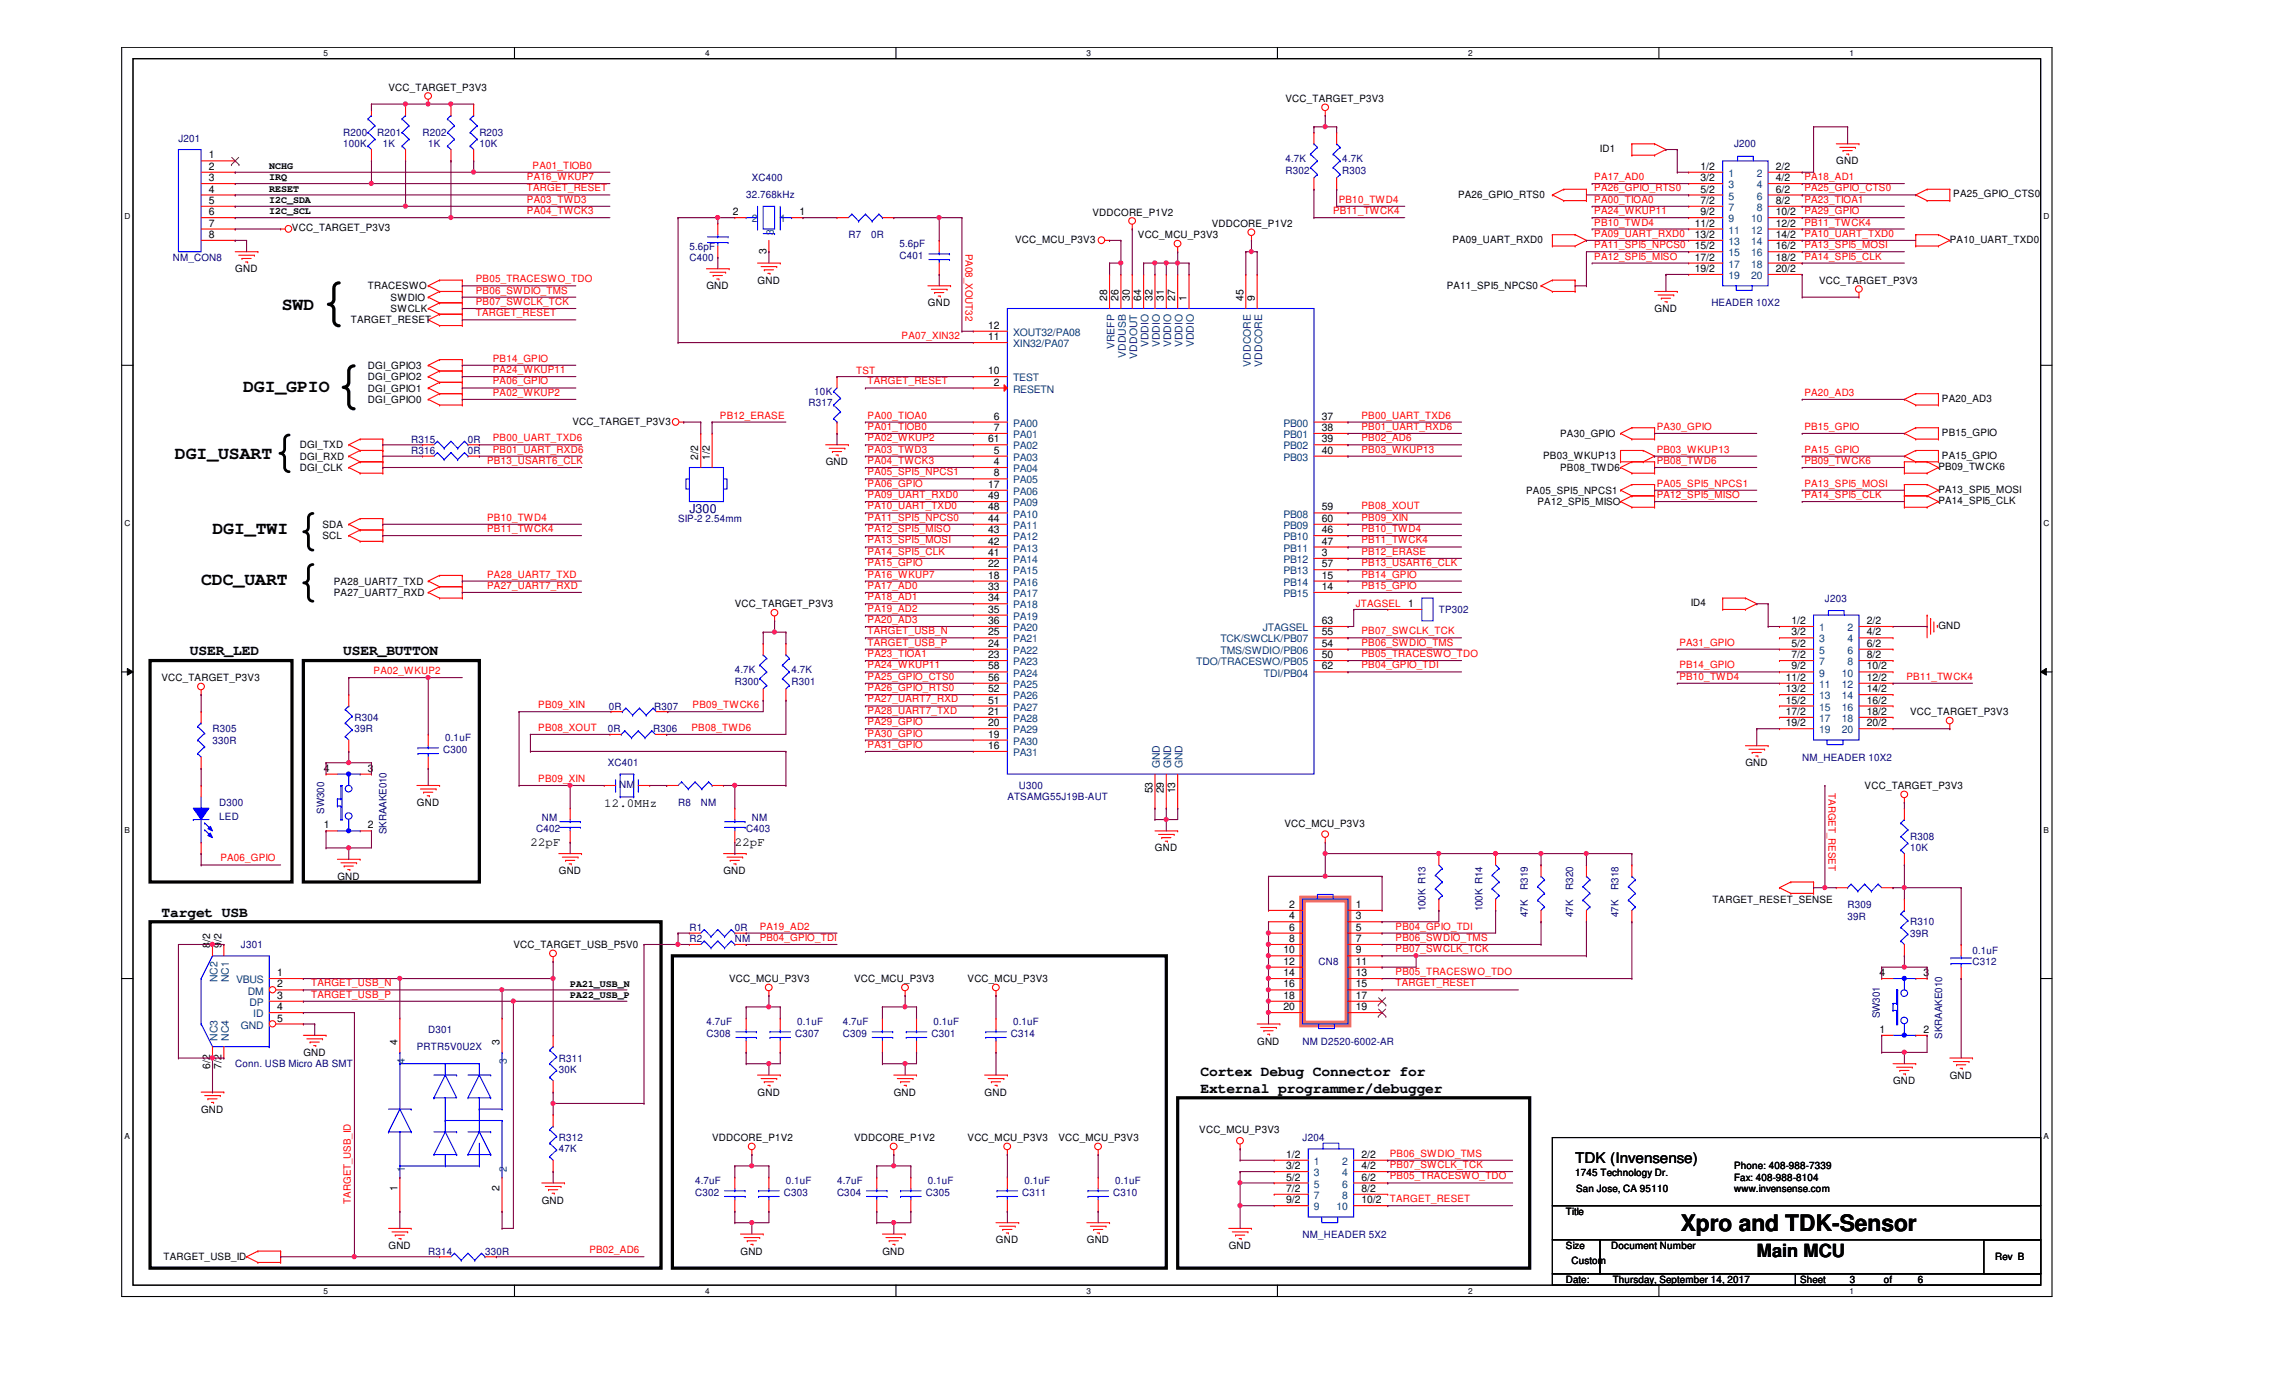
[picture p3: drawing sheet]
<svg xmlns="http://www.w3.org/2000/svg" width="356mm" height="216mm" viewBox="0 0 356 216" stroke-linecap="round" stroke-linejoin="round" font-family="sans-serif">
<defs><g id="words">
<g font-size="9.9">
<text x="49.3" y="50">{</text>
<text x="51.6" y="63">{</text>
</g>
<g font-size="8.5">
<text x="42" y="73">{</text>
<text x="45.7" y="85.3">{</text>
<text x="45.7" y="93.3">{</text>
</g>
<text font-size="3.6" x="263.2" y="192.8">Xpro and TDK-Sensor</text>
<g font-size="2.8">
<text x="44.1" y="48.6">SWD</text>
<text x="38.1" y="61.3">DGI_GPIO</text>
<text x="27.4" y="71.8">DGI_USART</text>
<text x="33.3" y="83.6">DGI_TWI</text>
<text x="31.5" y="91.6">CDC_UART</text>
<text x="275.1" y="196.7">Main MCU</text>
</g>
<g font-size="2.3">
<text x="29.7" y="102.6">USER_LED</text>
<text x="53.7" y="102.6">USER_BUTTON</text>
<text x="25.3" y="143.5">Target USB</text>
<text x="188" y="168.4">Cortex Debug Connector for</text>
<text x="188" y="171.1">External programmer/debugger</text>
<text x="246.6" y="182.1">TDK (Invensense)</text>
</g>
<text font-size="1.9" fill="#000080" x="107.9" y="80.3">J300</text>
<g font-size="1.9">
<text x="94.6" y="126.3">12.0MHz</text>
<text x="83.1" y="132.5">22pF</text>
<text x="115.1" y="132.5">22pF</text>
</g>
<g font-size="1.6">
<text x="60.8" y="14.2">VCC_TARGET_P3V3</text>
<text x="201.3" y="16">VCC_TARGET_P3V3</text>
<text x="250.5" y="23.8">ID1</text>
<text x="32.7" y="24.8">1</text>
<text x="32.7" y="26.6">2</text>
<text x="32.7" y="28.4">3</text>
<text x="42.2" y="26.5">NCHG</text>
<text x="42.2" y="28.2">IRQ</text>
<text x="266.3" y="26.6">1/2</text>
<text x="266.3" y="28.4">3/2</text>
<text x="278.1" y="26.6">2/2</text>
<text x="278.1" y="28.4">4/2</text>
<text x="287.5" y="25.7">GND</text>
<text x="32.7" y="30.1">4</text>
<text x="32.7" y="31.9">5</text>
<text x="32.7" y="33.7">6</text>
<text x="32.7" y="35.5">7</text>
<text x="42.2" y="30">RESET</text>
<text x="42.2" y="31.8">I2C_SDA</text>
<text x="42.2" y="33.6">I2C_SCL</text>
<text x="114.7" y="33.7">2</text>
<text x="125.2" y="33.7">1</text>
<text x="171.1" y="33.7">VDDCORE_P1V2</text>
<text x="189.7" y="35.5">VDDCORE_P1V2</text>
<text x="228.3" y="31.1">PA26_GPIO_RTS0</text>
<text x="265.4" y="35.5">11/2</text>
<text x="266.3" y="30.1">5/2</text>
<text x="266.3" y="31.9">7/2</text>
<text x="266.3" y="33.7">9/2</text>
<text x="278.1" y="30.1">6/2</text>
<text x="278.1" y="31.9">8/2</text>
<text x="278.1" y="33.7">10/2</text>
<text x="278.1" y="35.5">12/2</text>
<text x="305.9" y="30.9">PA25_GPIO_CTS0</text>
<text x="32.7" y="37.3">8</text>
<text x="45.7" y="36.2">VCC_TARGET_P3V3</text>
<text x="120" y="39.8" transform="rotate(-90 120 39.8)">3</text>
<text x="159" y="38">VCC_MCU_P3V3</text>
<text x="178.2" y="37.3">VCC_MCU_P3V3</text>
<text x="227.4" y="38">PA09_UART_RXD0</text>
<text x="265.4" y="37.3">13/2</text>
<text x="265.4" y="39">15/2</text>
<text x="265.4" y="40.8">17/2</text>
<text x="278.1" y="37.3">14/2</text>
<text x="278.1" y="39">16/2</text>
<text x="278.1" y="40.8">18/2</text>
<text x="305.3" y="38">PA10_UART_TXD0</text>
<text x="36.8" y="42.6">GND</text>
<text x="57.6" y="45.3">TRACESWO</text>
<text x="61.2" y="47.1">SWDIO</text>
<text x="110.6" y="45.3">GND</text>
<text x="118.6" y="44.4">GND</text>
<text x="145.3" y="48">GND</text>
<text x="173.4" y="47.1" transform="rotate(-90 173.4 47.1)">28</text>
<text x="175.1" y="47.1" transform="rotate(-90 175.1 47.1)">26</text>
<text x="176.9" y="47.1" transform="rotate(-90 176.9 47.1)">30</text>
<text x="178.7" y="47.1" transform="rotate(-90 178.7 47.1)">64</text>
<text x="180.5" y="47.1" transform="rotate(-90 180.5 47.1)">32</text>
<text x="182.2" y="47.1" transform="rotate(-90 182.2 47.1)">31</text>
<text x="184" y="47.1" transform="rotate(-90 184 47.1)">27</text>
<text x="185.8" y="47.1" transform="rotate(-90 185.8 47.1)">1</text>
<text x="194.7" y="47.1" transform="rotate(-90 194.7 47.1)">45</text>
<text x="196.5" y="47.1" transform="rotate(-90 196.5 47.1)">9</text>
<text x="226.5" y="45.3">PA11_SPI5_NPCS0</text>
<text x="265.4" y="42.6">19/2</text>
<text x="278.1" y="42.6">20/2</text>
<text x="284.9" y="44.4">VCC_TARGET_P3V3</text>
<text x="54.9" y="50.6">TARGET_RESET</text>
<text x="61.2" y="48.9">SWCLK</text>
<text x="154.7" y="53.3">11</text>
<text x="154.7" y="51.5">12</text>
<text x="259.1" y="48.9">GND</text>
<text x="57.6" y="59.5">DGI_GPIO2</text>
<text x="57.6" y="57.7">DGI_GPIO3</text>
<text x="154.7" y="58.6">10</text>
<text x="57.6" y="63.1">DGI_GPIO0</text>
<text x="57.6" y="61.3">DGI_GPIO1</text>
<text x="155.6" y="60.4">2</text>
<text x="155.6" y="65.7">6</text>
<text x="207" y="65.7">37</text>
<text x="304.1" y="62.9">PA20_AD3</text>
<text x="46.9" y="70.2">DGI_TXD</text>
<text x="46.9" y="72">DGI_RXD</text>
<text x="89.6" y="66.5">VCC_TARGET_P3V3</text>
<text x="109.3" y="72" transform="rotate(-90 109.3 72)">2/2</text>
<text x="111.1" y="72" transform="rotate(-90 111.1 72)">1/2</text>
<text x="154.7" y="69.3">61</text>
<text x="155.6" y="71">5</text>
<text x="155.6" y="67.5">7</text>
<text x="207" y="67.5">38</text>
<text x="207" y="69.3">39</text>
<text x="207" y="71">40</text>
<text x="241.6" y="71.8">PB03_WKUP13</text>
<text x="244.3" y="68.4">PA30_GPIO</text>
<text x="304.1" y="68.2">PB15_GPIO</text>
<text x="304.1" y="71.8">PA15_GPIO</text>
<text x="46.9" y="73.7">DGI_CLK</text>
<text x="129.3" y="72.9">GND</text>
<text x="154.7" y="76.4">17</text>
<text x="155.6" y="72.8">4</text>
<text x="155.6" y="74.6">8</text>
<text x="239" y="77.3">PA05_SPI5_NPCS1</text>
<text x="244.3" y="73.7">PB08_TWD6</text>
<text x="303.5" y="77.1">PA13_SPI5_MOSI</text>
<text x="303.5" y="73.6">PB09_TWCK6</text>
<text x="50.5" y="82.6">SDA</text>
<text x="154.7" y="83.5">43</text>
<text x="154.7" y="81.7">44</text>
<text x="154.7" y="79.9">48</text>
<text x="154.7" y="78.1">49</text>
<text x="207" y="83.5">46</text>
<text x="207" y="79.9">59</text>
<text x="207" y="81.7">60</text>
<text x="240.7" y="79.1">PA12_SPI5_MISO</text>
<text x="303.5" y="78.9">PA14_SPI5_CLK</text>
<text x="50.5" y="84.4">SCL</text>
<text x="154.7" y="88.8">22</text>
<text x="154.7" y="87">41</text>
<text x="154.7" y="85.3">42</text>
<text x="207" y="87">3</text>
<text x="207" y="85.3">47</text>
<text x="207" y="88.8">57</text>
<text x="52.3" y="91.5">PA28_UART7_TXD</text>
<text x="52.3" y="93.3">PA27_UART7_RXD</text>
<text x="115.1" y="95.1">VCC_TARGET_P3V3</text>
<text x="154.7" y="90.6">18</text>
<text x="154.7" y="92.4">33</text>
<text x="154.7" y="94.1">34</text>
<text x="154.7" y="95.9">35</text>
<text x="207" y="92.4">14</text>
<text x="207" y="90.6">15</text>
<text x="220.5" y="95">1</text>
<text x="264.8" y="94.9">ID4</text>
<text x="154.7" y="101.3">24</text>
<text x="154.7" y="99.5">25</text>
<text x="154.7" y="97.7">36</text>
<text x="207" y="101.3">54</text>
<text x="207" y="99.5">55</text>
<text x="207" y="97.7">63</text>
<text x="280.5" y="97.7">1/2</text>
<text x="280.5" y="99.5">3/2</text>
<text x="280.5" y="101.3">5/2</text>
<text x="292.3" y="97.7">2/2</text>
<text x="292.3" y="99.5">4/2</text>
<text x="292.3" y="101.3">6/2</text>
<text x="303.5" y="98.5">GND</text>
<text x="25.3" y="106.6">VCC_TARGET_P3V3</text>
<text x="154.7" y="103">23</text>
<text x="154.7" y="106.6">56</text>
<text x="154.7" y="104.8">58</text>
<text x="207" y="103">50</text>
<text x="207" y="104.8">62</text>
<text x="279.6" y="106.6">11/2</text>
<text x="280.5" y="103">7/2</text>
<text x="280.5" y="104.8">9/2</text>
<text x="292.3" y="103">8/2</text>
<text x="292.3" y="104.8">10/2</text>
<text x="292.3" y="106.6">12/2</text>
<text x="154.7" y="113.7">20</text>
<text x="154.7" y="111.9">21</text>
<text x="154.7" y="110.2">51</text>
<text x="154.7" y="108.4">52</text>
<text x="279.6" y="108.4">13/2</text>
<text x="279.6" y="110.2">15/2</text>
<text x="279.6" y="111.9">17/2</text>
<text x="279.6" y="113.7">19/2</text>
<text x="292.3" y="108.4">14/2</text>
<text x="292.3" y="110.2">16/2</text>
<text x="292.3" y="111.9">18/2</text>
<text x="292.3" y="113.7">20/2</text>
<text x="299.1" y="112">VCC_TARGET_P3V3</text>
<text x="154.7" y="117.3">16</text>
<text x="154.7" y="115.5">19</text>
<text x="273.3" y="120">GND</text>
<text x="50.7" y="120.8">4</text>
<text x="57.6" y="120.8">3</text>
<text x="180.5" y="124.2" transform="rotate(-90 180.5 124.2)">53</text>
<text x="182.2" y="124.2" transform="rotate(-90 182.2 124.2)">29</text>
<text x="184" y="124.2" transform="rotate(-90 184 124.2)">13</text>
<text x="292" y="123.5">VCC_TARGET_P3V3</text>
<text x="50.7" y="129.7">1</text>
<text x="57.6" y="129.7">2</text>
<text x="65.3" y="126.2">GND</text>
<text x="201.1" y="129.4">VCC_MCU_P3V3</text>
<text x="52.8" y="137.8">GND</text>
<text x="87.5" y="136.9">GND</text>
<text x="113.3" y="136.9">GND</text>
<text x="180.8" y="133.3">GND</text>
<text x="201.8" y="142.2">2</text>
<text x="201.8" y="143.9">4</text>
<text x="212.3" y="142.2">1</text>
<text x="212.3" y="143.9">3</text>
<text x="268.1" y="141.3">TARGET_RESET_SENSE</text>
<text x="32.9" y="148.4" transform="rotate(-90 32.9 148.4)">8/2</text>
<text x="34.7" y="148.4" transform="rotate(-90 34.7 148.4)">9/2</text>
<text x="80.4" y="148.4">VCC_TARGET_USB_P5V0</text>
<text x="201" y="149.3">10</text>
<text x="201.8" y="145.7">6</text>
<text x="201.8" y="147.5">8</text>
<text x="212.3" y="145.7">5</text>
<text x="212.3" y="147.5">7</text>
<text x="212.3" y="149.3">9</text>
<text x="43.4" y="152.8">1</text>
<text x="43.4" y="154.6">2</text>
<text x="89.3" y="154.5">PA21_USB_N</text>
<text x="114.2" y="153.8">VCC_MCU_P3V3</text>
<text x="133.7" y="153.8">VCC_MCU_P3V3</text>
<text x="151.5" y="153.8">VCC_MCU_P3V3</text>
<text x="201" y="151">12</text>
<text x="201" y="152.8">14</text>
<text x="201" y="154.6">16</text>
<text x="212.3" y="151">11</text>
<text x="212.3" y="152.8">13</text>
<text x="212.3" y="154.6">15</text>
<text x="294.3" y="152.8">4</text>
<text x="301.2" y="152.8">3</text>
<text x="43.4" y="159.9">5</text>
<text x="43.4" y="158.2">4</text>
<text x="43.4" y="156.4">3</text>
<text x="89.3" y="156.3">PA22_USB_P</text>
<text x="201" y="156.4">18</text>
<text x="201" y="158.2">20</text>
<text x="212.3" y="156.4">17</text>
<text x="212.3" y="158.2">19</text>
<text x="294.3" y="161.7">1</text>
<text x="301.2" y="161.7">2</text>
<text x="32.9" y="167.3" transform="rotate(-90 32.9 167.3)">6/2</text>
<text x="34.7" y="167.3" transform="rotate(-90 34.7 167.3)">7/2</text>
<text x="47.5" y="165.3">GND</text>
<text x="62.2" y="163.5" transform="rotate(-90 62.2 163.5)">4</text>
<text x="78.2" y="163.5" transform="rotate(-90 78.2 163.5)">3</text>
<text x="196.8" y="163.5">GND</text>
<text x="118.6" y="171.5">GND</text>
<text x="140" y="171.5">GND</text>
<text x="154.2" y="171.5">GND</text>
<text x="296.4" y="169.8">GND</text>
<text x="305.3" y="168.9">GND</text>
<text x="31.5" y="174.2">GND</text>
<text x="111.5" y="178.6">VDDCORE_P1V2</text>
<text x="133.7" y="178.6">VDDCORE_P1V2</text>
<text x="151.5" y="178.6">VCC_MCU_P3V3</text>
<text x="165.7" y="178.6">VCC_MCU_P3V3</text>
<text x="187.8" y="177.4">VCC_MCU_P3V3</text>
<text x="201.4" y="181.3">1/2</text>
<text x="201.4" y="183">3/2</text>
<text x="201.4" y="184.8">5/2</text>
<text x="213.2" y="181.3">2/2</text>
<text x="213.2" y="183">4/2</text>
<text x="213.2" y="184.8">6/2</text>
<text x="246.6" y="184.1">1745 Technology Dr.</text>
<text x="271.5" y="183.1">Phone: 408-988-7339</text>
<text x="271.5" y="184.9">Fax: 408-988-8104</text>
<text x="62.2" y="186.4" transform="rotate(-90 62.2 186.4)">1</text>
<text x="78.2" y="186.4" transform="rotate(-90 78.2 186.4)">2</text>
<text x="84.8" y="188.4">GND</text>
<text x="201.4" y="186.6">7/2</text>
<text x="201.4" y="188.4">9/2</text>
<text x="213.2" y="186.6">8/2</text>
<text x="213.2" y="188.4">10/2</text>
<text x="245.2" y="190.2">Title</text>
<text x="246.8" y="186.6">San Jose, CA 95110</text>
<text x="271.5" y="186.6">www.invensense.com</text>
<text x="25.6" y="197.3">TARGET_USB_ID</text>
<text x="60.8" y="195.5">GND</text>
<text x="116" y="196.4">GND</text>
<text x="138.2" y="196.4">GND</text>
<text x="156" y="194.6">GND</text>
<text x="170.2" y="194.6">GND</text>
<text x="192.4" y="195.5">GND</text>
<text x="245.2" y="195.5">Size</text>
<text x="246.1" y="197.9">Custom</text>
<text x="252.3" y="195.5">Document Number</text>
<text x="312.4" y="197.3">Rev B</text>
<text x="245.2" y="200.9">Date:</text>
<text x="252.5" y="200.9">Thursday, September 14, 2017</text>
<text x="281.9" y="200.9">Sheet</text>
<text x="289.6" y="200.9">3</text>
<text x="295" y="200.9">of</text>
<text x="300.3" y="200.9">6</text>
</g>
<g font-size="1.6" fill="#000080">
<text x="27.9" y="22.2">J201</text>
<text x="53.7" y="21.3">R200</text>
<text x="53.7" y="23.1">100K</text>
<text x="59.1" y="21.3">R201</text>
<text x="59.9" y="23.1">1K</text>
<text x="66.2" y="21.3">R202</text>
<text x="67.1" y="23.1">1K</text>
<text x="75.1" y="21.3">R203</text>
<text x="75.1" y="23.1">10K</text>
<text x="271.5" y="23.1">J200</text>
<text x="117.7" y="28.4">XC400</text>
<text x="201.3" y="27.2">R302</text>
<text x="201.3" y="25.4">4.7K</text>
<text x="210.2" y="27.2">R303</text>
<text x="210.2" y="25.4">4.7K</text>
<text x="116.8" y="31.1">32.768kHz</text>
<text x="27.1" y="40.9">NM_CON8</text>
<text x="107.9" y="39.1">5.6pF</text>
<text x="107.9" y="40.9">C400</text>
<text x="132.8" y="37.3">R7</text>
<text x="136.4" y="37.3">0R</text>
<text x="140.8" y="38.7">5.6pF</text>
<text x="140.8" y="40.5">C401</text>
<text x="268" y="48">HEADER 10X2</text>
<text x="126.6" y="63.6">R317</text>
<text x="127.5" y="61.8">10K</text>
<text x="64.4" y="69.3">R315</text>
<text x="64.4" y="71.1">R316</text>
<text x="73.3" y="69.3">0R</text>
<text x="73.3" y="71.1">0R</text>
<text x="106.2" y="81.7">SIP-2 2.54mm</text>
<text x="225.3" y="96">TP302</text>
<text x="285.8" y="94.2">J203</text>
<text x="115.1" y="107.2">R300</text>
<text x="115.1" y="105.4">4.7K</text>
<text x="124" y="107.2">R301</text>
<text x="124" y="105.4">4.7K</text>
<text x="55.5" y="112.9">R304</text>
<text x="95.3" y="111.1">0R</text>
<text x="102.4" y="111.1">R307</text>
<text x="33.3" y="114.6">R305</text>
<text x="33.3" y="116.4">330R</text>
<text x="55.5" y="114.6">39R</text>
<text x="69.4" y="117.9">C300</text>
<text x="69.7" y="116.1">0.1uF</text>
<text x="95.2" y="120">XC401</text>
<text x="95.2" y="114.6">0R</text>
<text x="102.3" y="114.6">R306</text>
<text x="282.2" y="119.1">NM_HEADER 10X2</text>
<text x="96.9" y="123.4">NM</text>
<text x="157.7" y="125.3">ATSAMG55J19B-AUT</text>
<text x="159.5" y="123.5">U300</text>
<text x="34.3" y="126.2">D300</text>
<text x="34.3" y="128.3">LED</text>
<text x="50.8" y="127.4" transform="rotate(-90 50.8 127.4)">SW300</text>
<text x="60.5" y="130.6" transform="rotate(-90 60.5 130.6)">SKRAAKE010</text>
<text x="83.9" y="130.3">C402</text>
<text x="84.8" y="128.5">NM</text>
<text x="106.2" y="126.2">R8</text>
<text x="109.7" y="126.2">NM</text>
<text x="116.8" y="130.3">C403</text>
<text x="117.7" y="128.5">NM</text>
<text x="299.1" y="131.5">R308</text>
<text x="299.1" y="133.3">10K</text>
<text x="223.2" y="142.7" transform="rotate(-90 223.2 142.7)">100K R13</text>
<text x="232.1" y="142.7" transform="rotate(-90 232.1 142.7)">100K R14</text>
<text x="239.2" y="143.6" transform="rotate(-90 239.2 143.6)">47K</text>
<text x="239.2" y="139.3" transform="rotate(-90 239.2 139.3)">R319</text>
<text x="246.3" y="143.6" transform="rotate(-90 246.3 143.6)">47K</text>
<text x="246.3" y="139.3" transform="rotate(-90 246.3 139.3)">R320</text>
<text x="253.4" y="143.6" transform="rotate(-90 253.4 143.6)">47K</text>
<text x="253.4" y="139.3" transform="rotate(-90 253.4 139.3)">R318</text>
<text x="289.3" y="142.2">R309</text>
<text x="289.3" y="144">39R</text>
<text x="37.7" y="148.4">J301</text>
<text x="107.9" y="145.8">R1</text>
<text x="107.9" y="147.5">R2</text>
<text x="115.1" y="145.8">0R</text>
<text x="115.1" y="147.5">NM</text>
<text x="299.1" y="144.9">R310</text>
<text x="299.1" y="146.6">39R</text>
<text x="308.9" y="149.3">0.1uF</text>
<text x="206.5" y="151.1">CN8</text>
<text x="308.9" y="151.1">C312</text>
<text x="67.1" y="161.8">D301</text>
<text x="110.6" y="160.5">4.7uF</text>
<text x="124.8" y="160.5">0.1uF</text>
<text x="132" y="160.5">4.7uF</text>
<text x="146.2" y="160.5">0.1uF</text>
<text x="158.6" y="160.5">0.1uF</text>
<text x="294.3" y="159.4" transform="rotate(-90 294.3 159.4)">SW301</text>
<text x="36.8" y="167.1">Conn. USB Micro AB SMT</text>
<text x="65.3" y="164.4">PRTR5V0U2X</text>
<text x="87.5" y="166.2">R311</text>
<text x="87.5" y="168">30K</text>
<text x="110.6" y="162.3">C308</text>
<text x="124.5" y="162.3">C307</text>
<text x="132" y="162.3">C309</text>
<text x="145.8" y="162.3">C301</text>
<text x="158.3" y="162.3">C314</text>
<text x="204" y="163.5">NM D2520-6002-AR</text>
<text x="304.1" y="162.6" transform="rotate(-90 304.1 162.6)">SKRAAKE010</text>
<text x="87.5" y="178.6">R312</text>
<text x="204" y="178.6">J204</text>
<text x="87.5" y="180.4">47K</text>
<text x="108.8" y="185.4">4.7uF</text>
<text x="123.1" y="185.4">0.1uF</text>
<text x="131.1" y="185.4">4.7uF</text>
<text x="145.3" y="185.4">0.1uF</text>
<text x="160.4" y="185.4">0.1uF</text>
<text x="174.6" y="185.4">0.1uF</text>
<text x="108.8" y="187.2">C302</text>
<text x="122.7" y="187.2">C303</text>
<text x="131.1" y="187.2">C304</text>
<text x="144.9" y="187.2">C305</text>
<text x="160.1" y="187.2">C311</text>
<text x="174.3" y="187.2">C310</text>
<text x="67.1" y="196.4">R314</text>
<text x="75.9" y="196.4">330R</text>
<text x="204" y="193.8">NM_HEADER 5X2</text>
</g>
<g font-size="1.6" fill="#f00">
<text x="82.5" y="28.2">PA16_WKUP7</text>
<text x="82.5" y="30">TARGET_RESET</text>
<text x="83.4" y="26.4">PA01_TIOB0</text>
<text x="249.6" y="28.2">PA17_AD0</text>
<text x="249.6" y="30">PA26_GPIO_RTS0</text>
<text x="282.5" y="28.2">PA18_AD1</text>
<text x="282.5" y="30">PA25_GPIO_CTS0</text>
<text x="82.5" y="31.7">PA03_TWD3</text>
<text x="82.5" y="33.5">PA04_TWCK3</text>
<text x="208.7" y="33.5">PB11_TWCK4</text>
<text x="209.6" y="31.7">PB10_TWD4</text>
<text x="249.6" y="31.7">PA00_TIOA0</text>
<text x="249.6" y="33.5">PA24_WKUP11</text>
<text x="249.6" y="35.3">PB10_TWD4</text>
<text x="282.5" y="31.7">PA23_TIOA1</text>
<text x="282.5" y="33.5">PA29_GPIO</text>
<text x="282.5" y="35.3">PB11_TWCK4</text>
<text x="151.2" y="39.8" transform="rotate(90 151.2 39.8)">PA08_XOUT32</text>
<text x="249.6" y="37.1">PA09_UART_RXD0</text>
<text x="249.6" y="38.9">PA11_SPI5_NPCS0</text>
<text x="249.6" y="40.6">PA12_SPI5_MISO</text>
<text x="282.5" y="37.1">PA10_UART_TXD0</text>
<text x="282.5" y="38.9">PA13_SPI5_MOSI</text>
<text x="282.5" y="40.6">PA14_SPI5_CLK</text>
<text x="74.5" y="44.2">PB05_TRACESWO_TDO</text>
<text x="74.5" y="46">PB06_SWDIO_TMS</text>
<text x="74.5" y="47.8">PB07_SWCLK_TCK</text>
<text x="74.5" y="49.5">TARGET_RESET</text>
<text x="141.2" y="53.1">PA07_XIN32</text>
<text x="77.2" y="58.4">PA24_WKUP11</text>
<text x="77.2" y="56.6">PB14_GPIO</text>
<text x="134.1" y="58.6">TST</text>
<text x="77.2" y="60.2">PA06_GPIO</text>
<text x="77.2" y="62">PA02_WKUP2</text>
<text x="112.7" y="65.5">PB12_ERASE</text>
<text x="135.8" y="65.5">PA00_TIOA0</text>
<text x="135.8" y="60.2">TARGET_RESET</text>
<text x="213.2" y="65.5">PB00_UART_TXD6</text>
<text x="282.5" y="62">PA20_AD3</text>
<text x="77.2" y="69.1">PB00_UART_TXD6</text>
<text x="77.2" y="70.9">PB01_UART_RXD6</text>
<text x="135.8" y="67.3">PA01_TIOB0</text>
<text x="135.8" y="69.1">PA02_WKUP2</text>
<text x="135.8" y="70.9">PA03_TWD3</text>
<text x="213.2" y="70.9">PB03_WKUP13</text>
<text x="213.2" y="67.3">PB01_UART_RXD6</text>
<text x="213.2" y="69.1">PB02_AD6</text>
<text x="259.4" y="67.3">PA30_GPIO</text>
<text x="259.4" y="70.9">PB03_WKUP13</text>
<text x="282.5" y="67.3">PB15_GPIO</text>
<text x="282.5" y="70.9">PA15_GPIO</text>
<text x="76.3" y="72.6">PB13_USART6_CLK</text>
<text x="135.8" y="78">PA09_UART_RXD0</text>
<text x="135.8" y="74.4">PA05_SPI5_NPCS1</text>
<text x="135.8" y="76.2">PA06_GPIO</text>
<text x="135.8" y="72.6">PA04_TWCK3</text>
<text x="259.4" y="72.6">PB08_TWD6</text>
<text x="259.4" y="76.2">PA05_SPI5_NPCS1</text>
<text x="259.4" y="78">PA12_SPI5_MISO</text>
<text x="282.5" y="72.6">PB09_TWCK6</text>
<text x="282.5" y="76.2">PA13_SPI5_MOSI</text>
<text x="282.5" y="78">PA14_SPI5_CLK</text>
<text x="76.3" y="81.5">PB10_TWD4</text>
<text x="76.3" y="83.3">PB11_TWCK4</text>
<text x="135.8" y="79.8">PA10_UART_TXD0</text>
<text x="135.8" y="81.5">PA11_SPI5_NPCS0</text>
<text x="135.8" y="83.3">PA12_SPI5_MISO</text>
<text x="213.2" y="83.3">PB10_TWD4</text>
<text x="213.2" y="81.5">PB09_XIN</text>
<text x="213.2" y="79.8">PB08_XOUT</text>
<text x="135.8" y="85.1">PA13_SPI5_MOSI</text>
<text x="135.8" y="86.9">PA14_SPI5_CLK</text>
<text x="135.8" y="88.6">PA15_GPIO</text>
<text x="213.2" y="85.1">PB11_TWCK4</text>
<text x="213.2" y="88.6">PB13_USART6_CLK</text>
<text x="213.2" y="86.9">PB12_ERASE</text>
<text x="76.3" y="90.4">PA28_UART7_TXD</text>
<text x="76.3" y="92.2">PA27_UART7_RXD</text>
<text x="135.8" y="92.2">PA17_AD0</text>
<text x="135.8" y="94">PA18_AD1</text>
<text x="135.8" y="95.8">PA19_AD2</text>
<text x="135.8" y="90.4">PA16_WKUP7</text>
<text x="212.3" y="95.1">JTAGSEL</text>
<text x="213.2" y="92.2">PB15_GPIO</text>
<text x="213.2" y="90.4">PB14_GPIO</text>
<text x="135.8" y="97.5">PA20_AD3</text>
<text x="135.8" y="99.3">TARGET_USB_N</text>
<text x="135.8" y="101.1">TARGET_USB_P</text>
<text x="213.2" y="99.3">PB07_SWCLK_TCK</text>
<text x="213.2" y="101.1">PB06_SWDIO_TMS</text>
<text x="263" y="101.1">PA31_GPIO</text>
<text x="58.5" y="105.5">PA02_WKUP2</text>
<text x="135.8" y="106.4">PA25_GPIO_CTS0</text>
<text x="135.8" y="102.9">PA23_TIOA1</text>
<text x="135.8" y="104.6">PA24_WKUP11</text>
<text x="213.2" y="102.9">PB05_TRACESWO_TDO</text>
<text x="213.2" y="104.6">PB04_GPIO_TDI</text>
<text x="263" y="104.6">PB14_GPIO</text>
<text x="263" y="106.4">PB10_TWD4</text>
<text x="298.5" y="106.4">PB11_TWCK4</text>
<text x="84.3" y="110.9">PB09_XIN</text>
<text x="108.5" y="110.9">PB09_TWCK6</text>
<text x="135.8" y="108.2">PA26_GPIO_RTS0</text>
<text x="135.8" y="113.5">PA29_GPIO</text>
<text x="135.8" y="110">PA27_UART7_RXD</text>
<text x="135.8" y="111.8">PA28_UART7_TXD</text>
<text x="84.3" y="114.4">PB08_XOUT</text>
<text x="108.3" y="114.4">PB08_TWD6</text>
<text x="135.8" y="115.3">PA30_GPIO</text>
<text x="135.8" y="117.1">PA31_GPIO</text>
<text x="84.3" y="122.4">PB09_XIN</text>
<text x="286.3" y="124.2" transform="rotate(90 286.3 124.2)">TARGET_RESET</text>
<text x="34.5" y="134.9">PA06_GPIO</text>
<text x="119" y="147.3">PB04_GPIO_TDI</text>
<text x="119" y="145.5">PA19_AD2</text>
<text x="218.5" y="149.1">PB07_SWCLK_TCK</text>
<text x="218.5" y="145.5">PB04_GPIO_TDI</text>
<text x="218.5" y="147.3">PB06_SWDIO_TMS</text>
<text x="48.7" y="154.4">TARGET_USB_N</text>
<text x="218.5" y="152.7">PB05_TRACESWO_TDO</text>
<text x="218.5" y="154.4">TARGET_RESET</text>
<text x="48.7" y="156.2">TARGET_USB_P</text>
<text x="217.6" y="181.1">PB06_SWDIO_TMS</text>
<text x="217.6" y="182.9">PB07_SWCLK_TCK</text>
<text x="217.6" y="184.7">PB05_TRACESWO_TDO</text>
<text x="54.9" y="188.4" transform="rotate(-90 54.9 188.4)">TARGET_USB_ID</text>
<text x="217.6" y="188.2">TARGET_RESET</text>
<text x="92.3" y="196.2">PB02_AD6</text>
</g>
<g font-size="1.6" fill="#004080">
<text x="270.6" y="27.7">1</text>
<text x="270.6" y="29.5">3</text>
<text x="275.1" y="27.7">2</text>
<text x="275.1" y="29.5">4</text>
<text x="117.7" y="34.8">2</text>
<text x="122.2" y="34.8">1</text>
<text x="270.6" y="31.2">5</text>
<text x="270.6" y="33">7</text>
<text x="270.6" y="34.8">9</text>
<text x="274.2" y="34.8">10</text>
<text x="275.1" y="31.2">6</text>
<text x="275.1" y="33">8</text>
<text x="121.2" y="36.7" transform="rotate(-90 121.2 36.7)">3</text>
<text x="270.6" y="36.6">11</text>
<text x="270.6" y="38.4">13</text>
<text x="270.6" y="40.1">15</text>
<text x="270.6" y="41.9">17</text>
<text x="274.2" y="36.6">12</text>
<text x="274.2" y="38.4">14</text>
<text x="274.2" y="40.1">16</text>
<text x="274.2" y="41.9">18</text>
<text x="270.6" y="43.7">19</text>
<text x="274.2" y="43.7">20</text>
<text x="158.6" y="52.6">XOUT32/PA08</text>
<text x="158.6" y="59.7">TEST</text>
<text x="158.6" y="54.4">XIN32/PA07</text>
<text x="174.5" y="54.7" transform="rotate(-90 174.5 54.7)">VREFP</text>
<text x="176.3" y="56" transform="rotate(-90 176.3 56)">VDDUSB</text>
<text x="178.1" y="56.1" transform="rotate(-90 178.1 56.1)">VDDOUT</text>
<text x="179.8" y="54.4" transform="rotate(-90 179.8 54.4)">VDDIO</text>
<text x="181.6" y="54.4" transform="rotate(-90 181.6 54.4)">VDDIO</text>
<text x="183.4" y="54.4" transform="rotate(-90 183.4 54.4)">VDDIO</text>
<text x="185.2" y="54.4" transform="rotate(-90 185.2 54.4)">VDDIO</text>
<text x="186.9" y="54.4" transform="rotate(-90 186.9 54.4)">VDDIO</text>
<text x="195.8" y="57.4" transform="rotate(-90 195.8 57.4)">VDDCORE</text>
<text x="197.6" y="57.4" transform="rotate(-90 197.6 57.4)">VDDCORE</text>
<text x="158.6" y="61.5">RESETN</text>
<text x="158.6" y="66.8">PA00</text>
<text x="158.6" y="68.6">PA01</text>
<text x="158.6" y="70.4">PA02</text>
<text x="201" y="66.8">PB00</text>
<text x="201" y="68.6">PB01</text>
<text x="201" y="70.4">PB02</text>
<text x="158.6" y="73.9">PA04</text>
<text x="158.6" y="72.1">PA03</text>
<text x="158.6" y="75.7">PA05</text>
<text x="158.6" y="77.5">PA06</text>
<text x="201" y="72.1">PB03</text>
<text x="158.6" y="82.8">PA11</text>
<text x="158.6" y="81">PA10</text>
<text x="158.6" y="79.2">PA09</text>
<text x="201" y="81">PB08</text>
<text x="201" y="82.8">PB09</text>
<text x="158.6" y="89.9">PA15</text>
<text x="158.6" y="88.1">PA14</text>
<text x="158.6" y="86.4">PA13</text>
<text x="158.6" y="84.6">PA12</text>
<text x="201" y="88.1">PB12</text>
<text x="201" y="84.6">PB10</text>
<text x="201" y="86.4">PB11</text>
<text x="201" y="89.9">PB13</text>
<text x="158.6" y="91.7">PA16</text>
<text x="158.6" y="93.5">PA17</text>
<text x="158.6" y="95.2">PA18</text>
<text x="201" y="93.5">PB15</text>
<text x="201" y="91.7">PB14</text>
<text x="158.6" y="100.6">PA21</text>
<text x="158.6" y="97">PA19</text>
<text x="158.6" y="98.8">PA20</text>
<text x="191.1" y="100.6">TCK/SWCLK/PB07</text>
<text x="197.7" y="98.8">JTAGSEL</text>
<text x="284.9" y="98.8">1</text>
<text x="284.9" y="100.6">3</text>
<text x="289.3" y="98.8">2</text>
<text x="289.3" y="100.6">4</text>
<text x="158.6" y="104.1">PA23</text>
<text x="158.6" y="102.4">PA22</text>
<text x="158.6" y="107.7">PA25</text>
<text x="158.6" y="105.9">PA24</text>
<text x="187.3" y="104.1">TDO/TRACESWO/PB05</text>
<text x="191.1" y="102.4">TMS/SWDIO/PB06</text>
<text x="197.9" y="105.9">TDI/PB04</text>
<text x="284.9" y="102.4">5</text>
<text x="284.9" y="104.1">7</text>
<text x="284.9" y="105.9">9</text>
<text x="284.9" y="107.7">11</text>
<text x="288.4" y="105.9">10</text>
<text x="288.4" y="107.7">12</text>
<text x="289.3" y="102.4">6</text>
<text x="289.3" y="104.1">8</text>
<text x="158.6" y="113">PA28</text>
<text x="158.6" y="111.3">PA27</text>
<text x="158.6" y="109.5">PA26</text>
<text x="284.9" y="109.5">13</text>
<text x="284.9" y="111.3">15</text>
<text x="284.9" y="113">17</text>
<text x="288.4" y="109.5">14</text>
<text x="288.4" y="111.3">16</text>
<text x="288.4" y="113">18</text>
<text x="158.6" y="118.4">PA31</text>
<text x="158.6" y="116.6">PA30</text>
<text x="158.6" y="114.8">PA29</text>
<text x="284.9" y="114.8">19</text>
<text x="288.4" y="114.8">20</text>
<text x="181.6" y="120.3" transform="rotate(-90 181.6 120.3)">GND</text>
<text x="183.4" y="120.3" transform="rotate(-90 183.4 120.3)">GND</text>
<text x="185.2" y="120.3" transform="rotate(-90 185.2 120.3)">GND</text>
<text x="34" y="153.8" transform="rotate(-90 34 153.8)">NC2</text>
<text x="35.8" y="153.8" transform="rotate(-90 35.8 153.8)">NC1</text>
<text x="37" y="153.9">VBUS</text>
<text x="38.8" y="155.7">DM</text>
<text x="37.7" y="161">GND</text>
<text x="39.1" y="157.5">DP</text>
<text x="39.7" y="159.3">ID</text>
<text x="34" y="163" transform="rotate(-90 34 163)">NC3</text>
<text x="35.8" y="163" transform="rotate(-90 35.8 163)">NC4</text>
<text x="63.4" y="166.5" transform="rotate(-90 63.4 166.5)">4</text>
<text x="79.4" y="166.5" transform="rotate(-90 79.4 166.5)">3</text>
<text x="63.4" y="183.4" transform="rotate(-90 63.4 183.4)">1</text>
<text x="79.4" y="183.4" transform="rotate(-90 79.4 183.4)">2</text>
<text x="205.7" y="182.4">1</text>
<text x="205.7" y="184.1">3</text>
<text x="205.7" y="185.9">5</text>
<text x="210.2" y="182.4">2</text>
<text x="210.2" y="184.1">4</text>
<text x="210.2" y="185.9">6</text>
<text x="205.7" y="187.7">7</text>
<text x="205.7" y="189.5">9</text>
<text x="209.3" y="189.5">10</text>
<text x="210.2" y="187.7">8</text>
</g>
<g font-size="1.3">
<text x="50.7" y="8.7">5</text>
<text x="110.4" y="8.7">4</text>
<text x="170.1" y="8.7">3</text>
<text x="229.9" y="8.7">2</text>
<text x="289.6" y="8.7">1</text>
<text x="19.5" y="34.3">D</text>
<text x="320" y="34.3">D</text>
<text x="19.5" y="82.3">C</text>
<text x="320" y="82.3">C</text>
<text x="19.5" y="130.3">B</text>
<text x="320" y="130.3">B</text>
<text x="19.5" y="178.3">A</text>
<text x="320" y="178.3">A</text>
<text x="50.7" y="202.5">5</text>
<text x="110.4" y="202.5">4</text>
<text x="170.1" y="202.5">3</text>
<text x="229.9" y="202.5">2</text>
<text x="289.6" y="202.5">1</text>
</g>
</g></defs>
<path d="M19.1 7.4h302.2v195.6h-302.2zM20.8 9.2h298.7v192h-298.7z" fill="none" stroke="#000" stroke-width=".17"/>
<g fill="#fff">
<path d="M50.7 7.6h.7v1.4h-.7z"/>
<path d="M50.7 201.4h.7v1.4h-.7z"/>
</g>
<path d="M80.6 7.4v1.8M80.6 201.2v1.8" fill="none" stroke="#000" stroke-width=".17"/>
<g fill="#fff">
<path d="M110.4 7.6h.7v1.4h-.7z"/>
<path d="M110.4 201.4h.7v1.4h-.7z"/>
</g>
<path d="M140.3 7.4v1.8M140.3 201.2v1.8" fill="none" stroke="#000" stroke-width=".17"/>
<g fill="#fff">
<path d="M170.1 7.6h.7v1.4h-.7z"/>
<path d="M170.1 201.4h.7v1.4h-.7z"/>
</g>
<path d="M200 7.4v1.8M200 201.2v1.8" fill="none" stroke="#000" stroke-width=".17"/>
<g fill="#fff">
<path d="M229.9 7.6h.6v1.4h-.6z"/>
<path d="M229.9 201.4h.6v1.4h-.6z"/>
</g>
<path d="M259.8 7.4v1.8M259.8 201.2v1.8" fill="none" stroke="#000" stroke-width=".17"/>
<g fill="#fff">
<path d="M289.6 7.6h.7v1.4h-.7z"/>
<path d="M289.6 201.4h.7v1.4h-.7z"/>
<path d="M19.5 33.2h.9v1.4h-.9z"/>
<path d="M320 33.2h.9v1.4h-.9z"/>
<path d="M19.5 81.2h.9v1.4h-.9z"/>
<path d="M320 81.2h.9v1.4h-.9z"/>
</g>
<path d="M19.1 57.2h1.7M319.5 57.2h1.8" fill="none" stroke="#000" stroke-width=".17"/>
<g fill="#fff">
<path d="M19.5 129.2h.8v1.4h-.8z"/>
<path d="M320 129.2h.8v1.4h-.8z"/>
</g>
<path d="M19.1 105.2h1.7M319.5 105.2h1.8" fill="none" stroke="#000" stroke-width=".17"/>
<path d="M19.9 104.6l.9 .6-.9 .5zM319.5 105.2l.9-.6v1.1z" fill="#000"/>
<path d="M19.9 104.6l.9 .6-.9 .5zM319.5 105.2l.9-.6v1.1z" fill="none" stroke="#000" stroke-width=".16"/>
<g fill="#fff">
<path d="M19.5 177.2h.8v1.4h-.8z"/>
<path d="M320 177.2h.8v1.4h-.8z"/>
</g>
<path d="M20.8 9.2h298.7v192h-298.7zM19.1 153.2h1.7M319.5 153.2h1.8M243.1 178.1h76.4v10.7h-76.4zM243.1 188.8h76.4v5.3h-76.4zM243.1 194.1h7.4v5.3h-7.4zM243.1 199.4h38v1.8h-38zM250.5 194.1h69v5.3h-69zM281.1 199.4h38.4v1.8h-38.4zM310.6 194.1h8.9v5.3h-8.9z" fill="none" stroke="#000" stroke-width=".17"/>
<path d="M23.5 103.4h22.2v34.7h-22.2zM47.5 103.4h27.6v34.7h-27.6zM23.5 144.3h80v54.2h-80zM105.3 149.6h77.3v48.9h-77.3zM184.4 171.9h55.1v26.6h-55.1z" fill="none" stroke="#000" stroke-width=".51"/>
<path d="M204 140.8h7.1v19.5h-7.1z" fill="none" stroke="#ff8040" stroke-width="1.1"/>
<g fill="none" stroke="#f00" stroke-width=".17">
<path d="M67.1 16.3h.1M67.1 15.6v.7M207.5 18.1h.1M207.5 17.4v.7M31.5 37.6h5.3M31.5 35.9h5.3M31.5 25.2h5.3M31.5 27h5.3M31.5 28.7h5.3M31.5 30.5h5.3M31.5 32.3h5.3M31.5 34.1h5.3"/>
<path d="M36.8 25.2h.1M36.8 27h.1M36.8 28.7h.1M36.8 30.5h.1M36.8 32.3h.1M36.8 34.1h.1M36.8 35.9h.1M36.8 37.6h.1M36.8 39.4h3.6M37.4 40h2.4M39.8 40h.1M40.4 39.4h.1"/>
<path d="M43.9 35.9h.1M43.9 35.9h.8M112.4 35h.1M112.4 35v1.7M112.4 38.5v1.8M131.1 34.1h.1M131.1 34.1h1.7M138.2 34.1h1.8M140 34.1h.1M147.1 37.6h.1M147.1 37.6v1.8M173 37.6h.7"/>
<path d="M173.7 37.6h.1M177.3 35.9h.1M177.3 35.1v.8M184.4 39.4h.1M184.4 38.7v.7M196 37.6h.1M196 36.9v.7M205.7 29.6h.1M205.7 20.7h.1M205.7 20.7v1.8M205.7 27.9v1.7M243.1 38.5h.1"/>
<path d="M243.1 36.7h.1M243.1 30.5h.1M243.1 38.5h3.5M243.1 36.7v1.8M243.1 36.7h3.5M243.1 30.5l1.8 .9M244.9 29.6h.1M244.9 31.4h.1M244.9 31.4h3.5M244.9 29.6h3.5M244.9 29.6l-1.8 .9M246.6 38.5h.1"/>
<path d="M246.6 36.7h.1M246.6 36.7l1.8 .9M248.4 37.6h.1M248.4 29.6h.1M248.4 31.4h.1M248.4 37.6l-1.8 .9M248.4 29.6v1.8M255.5 24.3h.1M255.5 22.5h.1M255.5 24.3h3.6M255.5 22.5v1.8M255.5 22.5h3.6"/>
<path d="M259.1 24.3h.1M259.1 22.5h.1M259.1 22.5l1.8 .9M260.9 23.4h.1M260.9 23.4l-1.8 .9M264.4 27h.1M264.4 28.7h.1M264.4 30.5h.1M264.4 32.3h.1M264.4 34.1h.1M264.4 35.9h.1M264.4 37.6h.1"/>
<path d="M264.4 39.4h.1M264.4 37.6h5.3M264.4 35.9h5.3M264.4 39.4h5.3M264.4 27h5.3M264.4 28.7h5.3M264.4 30.5h5.3M264.4 32.3h5.3M264.4 34.1h5.3M276.9 37.6h5.3M276.9 35.9h5.3M276.9 39.4h5.3"/>
<path d="M276.9 27h5.3M276.9 28.7h5.3M276.9 30.5h5.3M276.9 32.3h5.3M276.9 34.1h5.3M282.2 27h.1M282.2 28.7h.1M282.2 30.5h.1M282.2 32.3h.1M282.2 34.1h.1M282.2 35.9h.1M282.2 37.6h.1"/>
<path d="M282.2 39.4h.1M287.5 22.5h3.6M288.1 23.1h2.4M288.6 23.6h.1M288.6 23.6h1.4M289.1 24.1h.4M289.5 24.1h.1M290.5 23.1h.1M291.1 22.5h.1M300 38.5h.1M300 36.7h.1M300 30.5h.1"/>
<path d="M300 38.5h3.5M300 36.7h3.5M300 36.7v1.8M300 30.5l1.8 .9M301.8 31.4h.1M301.8 29.6h.1M301.8 31.4h3.5M301.8 29.6h3.5M301.8 29.6l-1.8 .9M303.5 38.5h.1M303.5 36.7h.1M303.5 36.7l1.8 .9"/>
<path d="M305.3 37.6h.1M305.3 31.4h.1M305.3 29.6h.1M305.3 37.6l-1.8 .9M305.3 29.6v1.8M37.9 40.5h.1M37.9 40.5h1.4M38.4 41h.4M38.8 41h.1M67.1 44.7h.1M67.1 46.5h.1M67.1 48.3h.1"/>
<path d="M67.1 50.1h.1M67.1 59h.1M67.1 57.2h.1M67.1 44.7l1.7 .9M67.1 46.5l1.7 .9M67.1 48.3l1.7 .9M67.1 50.1l1.7 .9M67.1 59l1.7 .9M67.1 57.2l1.7 .9M68.8 43.9h.1M68.8 45.6h.1M68.8 47.4h.1"/>
<path d="M68.8 49.2h.1M68.8 51h.1M68.8 59.9h.1M68.8 58.1h.1M68.8 56.3h.1M68.8 43.9l-1.7 .8M68.8 43.9h3.6M68.8 45.6h3.6M68.8 45.6l-1.7 .9M68.8 47.4h3.6M68.8 47.4l-1.7 .9M68.8 49.2h3.6"/>
<path d="M68.8 49.2l-1.7 .9M68.8 51h3.6M68.8 59.9l-1.7 .8M68.8 59.9h3.6M68.8 58.1l-1.7 .9M68.8 58.1h3.6M68.8 56.3l-1.7 .9M68.8 56.3h3.6M72.4 43.9h.1M72.4 45.6h.1M72.4 47.4h.1M72.4 49.2h.1"/>
<path d="M72.4 51h.1M72.4 59.9h.1M72.4 58.1h.1M72.4 56.3h.1M72.4 43.9v7.1M72.4 56.3v7.1M110.6 42.1h3.6M111.2 42.6h2.4M111.7 43.1h.1M111.7 43.1h1.4M112.2 43.7h.4M112.4 40.3h.1"/>
<path d="M112.6 43.7h.1M113.6 42.6h.1M114.2 42.1h.1M118.6 41.2h3.6M119.2 41.7h2.4M119.7 42.2h.1M119.7 42.2h1.4M120.2 42.8h.4M120.6 42.8h.1M121.6 41.7h.1M122.2 41.2h.1M131.1 59h.1"/>
<path d="M131.1 59v1.7M145.3 44.7h3.5M145.8 45.3h2.5M146.3 45.8h.1M146.3 45.8h1.5M146.9 46.4h.3M147.1 43h.1M147.1 41.2v1.8M147.2 46.4h.1M148.3 45.3h.1M148.8 44.7h.1M241.3 44.7h.1"/>
<path d="M241.3 44.7l1.8 .9M243.1 43.9h.1M243.1 45.6h.1M243.1 43.9h3.5M243.1 45.6h3.5M243.1 43.9l-1.8 .8M246.6 43.9h.1M246.6 45.6h.1M246.6 43.9v1.7M259.1 45.6h3.5M259.6 46.2h2.5M260.1 46.7h.1"/>
<path d="M260.1 46.7h1.5M260.7 47.2h.3M261 47.2h.1M262.1 46.2h.1M262.6 45.6h.1M264.4 41.2h.1M264.4 43h.1M264.4 41.2h5.3M264.4 43h5.3M276.9 41.2h5.3M276.9 43h5.3M282.2 41.2h.1"/>
<path d="M282.2 43h.1M291.1 46.5h.1M291.1 45.8v.7M54.6 69.6h.1M54.6 71.4h.1M54.6 73.2h.1M54.6 69.6l1.8 .9M54.6 71.4l1.8 .9M54.6 73.2l1.8 .9M56.4 68.7h.1M56.4 70.5h.1M56.4 72.3h.1"/>
<path d="M56.4 74.1h.1M56.4 72.3h3.5M56.4 74.1h3.5M56.4 68.7h3.5M56.4 68.7l-1.8 .9M56.4 70.5h3.5M56.4 70.5l-1.8 .9M56.4 72.3l-1.8 .9M59.9 68.7h.1M59.9 70.5h.1M59.9 72.3h.1M59.9 74.1h.1"/>
<path d="M59.9 68.7v5.4M66.2 69.6h.1M66.2 69.6h1.7M67.1 62.5h.1M67.1 60.7h.1M67.1 62.5l1.7 .9M67.1 60.7l1.7 .9M68.8 61.6h.1M68.8 63.4h.1M68.8 61.6l-1.7 .9M68.8 61.6h3.6M68.8 63.4h3.6"/>
<path d="M72.4 61.6h.1M72.4 63.4h.1M73.3 69.6h1.8M75.1 69.6h.1M106.3 66.1h.8M107.1 66.1h.1M129.3 69.6h3.5M129.8 70.2h2.5M130.3 70.7h.1M130.3 70.7h1.5M130.9 71.2h.3M131.1 67.9h.1"/>
<path d="M131.1 66.1v1.8M131.2 71.2h.1M132.3 70.2h.1M132.8 69.6h.1M253.7 78.5h.1M253.7 76.7h.1M253.7 73.2h.1M253.7 67.9h.1M253.7 72.3h.1M253.7 70.5h.1M253.7 78.5l1.8 .9M253.7 76.7l1.8 .9"/>
<path d="M253.7 72.3h5.4M253.7 73.2l1.8 .9M253.7 67.9l1.8 .8M253.7 70.5h3.6M253.7 70.5v1.8M255.5 77.6h.1M255.5 79.4h.1M255.5 75.9h.1M255.5 72.3h.1M255.5 74.1h.1M255.5 67h.1M255.5 68.7h.1"/>
<path d="M255.5 77.6l-1.8 .9M255.5 77.6h3.6M255.5 79.4h3.6M255.5 75.9l-1.8 .8M255.5 75.9h3.6M255.5 72.3l-1.8 .9M255.5 74.1h3.6M255.5 67l-1.8 .9M255.5 67h3.6M255.5 68.7h3.6M257.3 72.3h.1M257.3 70.5h.1"/>
<path d="M257.3 70.5l1.8 .9M259.1 77.6h.1M259.1 79.4h.1M259.1 75.9h.1M259.1 72.3h.1M259.1 74.1h.1M259.1 67h.1M259.1 68.7h.1M259.1 71.4h.1M259.1 67v1.7M259.1 72.3v1.8M259.1 75.9v3.5"/>
<path d="M259.1 71.4l-1.8 .9M298.2 79.4h.1M298.2 77.6h.1M298.2 75.9h.1M298.2 74.1h.1M298.2 72.3h.1M298.2 67.9h.1M298.2 71.4h.1M298.2 62.5h.1M298.2 77.6h3.6M298.2 79.4h3.6M298.2 75.9h3.6"/>
<path d="M298.2 72.3h5.3M298.2 74.1h3.6M298.2 72.3v1.8M298.2 75.9v3.5M298.2 67.9l1.8 .8M298.2 71.4l1.8 .9M298.2 62.5l1.8 .9M300 68.7h.1M300 67h.1M300 72.3h.1M300 70.5h.1M300 63.4h.1"/>
<path d="M300 61.6h.1M300 61.6h3.5M300 63.4h3.5M300 67h3.5M300 68.7h3.5M300 70.5h3.5M300 67l-1.8 .9M300 70.5l-1.8 .9M300 61.6l-1.8 .9M301.8 79.4h.1M301.8 77.6h.1M301.8 75.9h.1"/>
<path d="M301.8 74.1h.1M301.8 72.3h.1M301.8 77.6l1.7 .9M301.8 75.9l1.7 .8M301.8 72.3l1.7 .9M303.5 78.5h.1M303.5 76.7h.1M303.5 73.2h.1M303.5 68.7h.1M303.5 67h.1M303.5 72.3h.1M303.5 70.5h.1"/>
<path d="M303.5 63.4h.1M303.5 61.6h.1M303.5 78.5l-1.7 .9M303.5 76.7l-1.7 .9M303.5 73.2l-1.7 .9M303.5 61.6v1.8M303.5 67v1.7M303.5 70.5v1.8M54.6 82.1h.1M54.6 83.9h.1M54.6 82.1l1.8 .9M54.6 83.9l1.8 .9"/>
<path d="M56.4 81.2h.1M56.4 83h.1M56.4 84.8h.1M56.4 81.2l-1.8 .9M56.4 81.2h3.5M56.4 83h3.5M56.4 83l-1.8 .9M56.4 84.8h3.5M59.9 81.2h.1M59.9 83h.1M59.9 84.8h.1M59.9 81.2v3.6"/>
<path d="M67.1 91h.1M67.1 92.8h.1M67.1 91l1.7 .9M67.1 92.8l1.7 .8M68.8 90.1h.1M68.8 91.9h.1M68.8 93.6h.1M68.8 90.1l-1.7 .9M68.8 90.1h3.6M68.8 91.9h3.6M68.8 91.9l-1.7 .9M68.8 93.6h3.6"/>
<path d="M72.4 90.1h.1M72.4 91.9h.1M72.4 93.6h.1M72.4 90.1v3.5M121.3 97.2h.1M121.3 96.5v.7M217.3 95.4h.1M217.3 95.4h5.3M269.7 95.4h.1M269.7 93.6h.1M269.7 93.6h3.6M269.7 95.4h3.6"/>
<path d="M269.7 93.6v1.8M273.3 95.4h.1M273.3 93.6h.1M273.3 93.6l1.8 .9M275.1 94.5h.1M275.1 94.5l-1.8 .9M278.6 98.1h.1M278.6 99.9h.1M278.6 98.1h5.4M278.6 99.9h5.4M291.1 98.1h5.3M291.1 99.9h5.3"/>
<path d="M296.4 98.1h.1M296.4 99.9h.1M301.8 96.3h.1M301.8 96.3v3.6M302.3 96.9h.1M302.3 96.9v2.4M302.8 98.8h.1M302.8 97.4v1.4M303.4 97.9h.1M303.4 97.9v.4M31.5 108.8h.1M31.5 108v.8"/>
<path d="M54.6 117.6h.1M54.6 108.8h.1M54.6 108.8v1.7M54.6 115.9v1.7M95.5 115h.1M95.5 115h1.8M102.6 115h1.8M104.4 115h.1M273.3 116.8h3.6M273.9 117.3h2.4M274.4 117.8h.1M274.4 117.8h1.4"/>
<path d="M274.9 118.4h.4M275.3 118.4h.1M276.3 117.3h.1M276.9 116.8h.1M278.6 101.6h.1M278.6 103.4h.1M278.6 105.2h.1M278.6 107h.1M278.6 108.8h.1M278.6 110.5h.1M278.6 112.3h.1M278.6 114.1h.1"/>
<path d="M278.6 101.6h5.4M278.6 103.4h5.4M278.6 105.2h5.4M278.6 107h5.4M278.6 108.8h5.4M278.6 110.5h5.4M278.6 112.3h5.4M278.6 114.1h5.4M291.1 101.6h5.3M291.1 103.4h5.3M291.1 105.2h5.3M291.1 107h5.3"/>
<path d="M291.1 108.8h5.3M291.1 110.5h5.3M291.1 112.3h5.3M291.1 114.1h5.3M296.4 101.6h.1M296.4 103.4h.1M296.4 105.2h.1M296.4 107h.1M296.4 108.8h.1M296.4 110.5h.1M296.4 112.3h.1M296.4 114.1h.1"/>
<path d="M305.3 114.1h.1M305.3 113.4v.7M52.8 134.5h3.6M53.4 135.1h2.4M53.9 135.6h.1M53.9 135.6h1.4M54.4 136.1h.4M54.8 136.1h.1M55.8 135.1h.1M56.4 134.5h.1M65.3 123h3.5M65.8 123.5h2.5"/>
<path d="M66.3 124h.1M66.3 124h1.5M66.9 124.6h.3M67.2 124.6h.1M68.3 123.5h.1M68.8 123h.1M87.5 133.6h3.6M88.1 134.2h2.4M88.6 134.7h.1M88.6 134.7h1.4M89.1 135.3h.4M89.3 126.5h.1"/>
<path d="M89.3 131.9h.1M89.3 126.5v1.8M89.3 130.1v1.8M89.5 135.3h.1M90.5 134.2h.1M91.1 133.6h.1M113.3 133.6h3.5M113.8 134.2h2.5M114.3 134.7h.1M114.3 134.7h1.5M114.9 135.3h.3M115.2 135.3h.1"/>
<path d="M116.3 134.2h.1M116.8 133.6h.1M180.8 130.1h3.6M181.4 130.6h2.5M181.9 131.1h.1M181.9 131.1h1.4M182.5 131.7h.3M182.8 131.7h.1M183.9 130.6h.1M184.4 130.1h.1M207.5 131.9h.1M207.5 131.1v.8"/>
<path d="M241.3 135.4h.1M241.3 135.4v1.8M278.6 139h.1M278.6 139l1.8 .9M280.4 138.1h.1M280.4 139.9h.1M280.4 138.1h3.6M280.4 138.1l-1.8 .9M280.4 139.9h3.6M284 139.9h.1M284 138.1h.1M284 138.1v1.8"/>
<path d="M298.2 125.6h.1M298.2 124.9v.7M86.6 150.5h.1M86.6 149.8v.7M108 146.1h.1M108 147.9h.1M108 146.1h1.7M108 147.9h1.7M115.1 146.1h1.7M115.1 147.9h1.7M116.8 146.1h.1M116.8 147.9h.1"/>
<path d="M120.4 155.9h.1M120.4 155.2v.7M122.2 159.4h.1M122.2 159.4v1.8M141.7 155.9h.1M141.7 155.2v.7M156 155.9h.1M156 155.2v.7M241.3 144.3h.1M241.3 142.5v1.8M298.2 149.6h.1M298.2 140.8h.1"/>
<path d="M298.2 140.8v1.7M298.2 147.9v1.7M31.5 171h3.6M32 171.5h2.5M32.6 172h.1M32.6 172h1.4M33.1 172.6h.3M33.4 172.6h.1M34.5 171.5h.1M35.1 171h.1M47.5 162.1h3.6M48 162.6h2.5"/>
<path d="M48.6 163.2h.1M48.6 163.2h1.4M49.1 163.7h.3M49.4 163.7h.1M50.5 162.6h.1M51.1 162.1h.1M86.6 171h.1M86.6 162.1h.1M86.6 162.1v1.8M86.6 169.2v1.8M118.6 168.3h3.6M119.2 168.9h2.4"/>
<path d="M119.7 169.4h.1M119.7 169.4h1.4M120.2 169.9h.4M120.6 169.9h.1M121.6 168.9h.1M122.2 168.3h.1M122.2 164.8h.1M122.2 163v1.8M140 168.3h3.5M140.5 168.9h2.5M141 169.4h.1M141 169.4h1.5"/>
<path d="M141.6 169.9h.3M141.9 169.9h.1M143 168.9h.1M143.5 168.3h.1M154.2 168.3h3.5M154.7 168.9h2.5M155.2 169.4h.1M155.2 169.4h1.5M155.8 169.9h.3M156.1 169.9h.1M157.2 168.9h.1M157.7 168.3h.1"/>
<path d="M194.2 179.9h.1M194.2 179.2v.7M196.9 160.3h3.5M197.4 160.9h2.5M197.9 161.4h.1M197.9 161.4h1.4M198.5 161.9h.3M198.8 161.9h.1M199.9 160.9h.1M200.4 160.3h.1M296.4 166.5h3.6M297 167.1h2.4"/>
<path d="M297.5 167.6h.1M297.5 167.6h1.4M298 168.1h.4M298.4 168.1h.1M299.4 167.1h.1M300 166.5h.1M305.3 165.6h3.6M305.9 166.2h2.4M306.4 166.7h.1M306.4 166.7h1.4M306.9 167.3h.4M307.3 167.3h.1"/>
<path d="M308.3 166.2h.1M308.9 165.6h.1M38.6 196.8h.1M38.6 196.8l1.8 .9M40.4 195.9h.1M40.4 197.7h.1M40.4 195.9l-1.8 .9M40.4 195.9h3.5M40.4 197.7h3.5M43.9 195.9h.1M43.9 197.7h.1M43.9 195.9v1.8"/>
<path d="M60.8 192.3h3.6M61.4 192.9h2.4M61.9 193.4h.1M61.9 193.4h1.4M62.4 193.9h.4M62.8 193.9h.1M63.8 192.9h.1M64.4 192.3h.1M68.8 196.8h.1M68.8 196.8h1.8M75.9 196.8h1.8M77.7 196.8h.1"/>
<path d="M84.8 185.2h3.6M85.4 185.8h2.4M85.9 186.3h.1M85.9 186.3h1.4M86.4 186.8h.4M86.8 186.8h.1M87.8 185.8h.1M88.4 185.2h.1M116 193.2h3.5M116.5 193.8h2.5M117 194.3h.1M117 194.3h1.4"/>
<path d="M117.6 194.8h.3M117.7 180.8h.1M117.7 180v.8M117.9 194.8h.1M119 193.8h.1M119.5 193.2h.1M138.2 193.2h3.5M138.7 193.8h2.5M139.2 194.3h.1M139.2 194.3h1.5M139.8 194.8h.3M140 180.8h.1"/>
<path d="M140 180v.8M140.1 194.8h.1M141.2 193.8h.1M141.7 193.2h.1M156 191.4h3.5M156.5 192h2.5M157 192.5h.1M157 192.5h1.5M157.6 193h.3M157.7 180.8h.1M157.7 184.3h.1M157.7 189.7h.1"/>
<path d="M157.7 180v.8M157.7 184.3v1.8M157.7 187.9v1.8M157.9 193h.1M159 192h.1M159.5 191.4h.1M170.2 191.4h3.5M170.7 192h2.5M171.2 192.5h.1M171.2 192.5h1.5M171.8 193h.3M172 180.8h.1"/>
<path d="M172 180v.8M172.1 193h.1M173.2 192h.1M173.7 191.4h.1M192.4 192.3h3.6M193 192.9h2.4M193.5 193.4h.1M193.5 193.4h1.4M194 193.9h.4M194.4 193.9h.1M195.4 192.9h.1M196 192.3h.1"/>
<path d="M199.5 181.7h.1M199.5 183.4h.1M199.5 185.2h.1M199.5 187h.1M199.5 188.8h.1M199.5 185.2h5.4M199.5 181.7h5.4M199.5 183.4h5.4M199.5 187h5.4M199.5 188.8h5.4M212 185.2h5.3M212 181.7h5.3"/>
<path d="M212 183.4h5.3M212 187h5.3M212 188.8h5.3M217.3 181.7h.1M217.3 183.4h.1M217.3 185.2h.1M217.3 187h.1M217.3 188.8h.1"/>
<circle cx="67" cy="15" r=".52"/>
<circle cx="207.5" cy="16.8" r=".52"/>
<circle cx="45.2" cy="35.8" r=".52"/>
<circle cx="172.5" cy="37.6" r=".52"/>
<circle cx="177.3" cy="34.6" r=".52"/>
<circle cx="184.4" cy="38.1" r=".52"/>
<circle cx="195.9" cy="36.4" r=".52"/>
<circle cx="291.1" cy="45.2" r=".52"/>
<circle cx="105.8" cy="66.1" r=".52"/>
<circle cx="121.3" cy="95.9" r=".52"/>
<circle cx="31.5" cy="107.5" r=".52"/>
<circle cx="305.3" cy="112.8" r=".52"/>
<circle cx="207.5" cy="130.6" r=".52"/>
<circle cx="298.2" cy="124.4" r=".52"/>
<circle cx="86.6" cy="149.3" r=".52"/>
<circle cx="120.4" cy="154.6" r=".52"/>
<circle cx="141.7" cy="154.6" r=".52"/>
<circle cx="155.9" cy="154.6" r=".52"/>
<circle cx="117.7" cy="179.5" r=".52"/>
<circle cx="139.9" cy="179.5" r=".52"/>
<circle cx="157.7" cy="179.5" r=".52"/>
<circle cx="171.9" cy="179.5" r=".52"/>
<circle cx="194.2" cy="178.6" r=".52"/>
</g>
<g fill="none" stroke="#00f" stroke-width=".17">
<path d="M27.9 23.4h3.6v16h-3.6zM110.8 38h3.2M110.8 37.1h3.2M112.4 37.1h.1M112.4 38h.1M112.4 36.7v.4M112.4 38v.5M114 38h.1M114 37.1h.1M133.4 33.5h.1M133.4 33.5l-.6 .6M133.4 33.5l1.1 1.1"/>
<path d="M134.5 34.6h.1M135.5 33.5h.1M135.5 33.5l-1 1.1M135.5 33.5l1.1 1.1M136.6 34.6h.1M137.6 33.5h.1M137.6 33.5l-1 1.1M137.6 33.5l.6 .6M138.2 34.1h.1M145.5 39.8h3.2M147.1 39.8h.1M147.1 39.4v.4"/>
<path d="M148.7 39.8h.1M205.2 26.2h.1M205.2 24.1h.1M205.2 26.2l1.1 1.1M205.2 24.1l1.1 1.1M205.7 22.5h.1M205.7 22.5l.6 .6M206.3 27.3h.1M206.3 25.2h.1M206.3 23.1h.1M206.3 27.3l-.6 .6M206.3 25.2l-1.1 1"/>
<path d="M206.3 23.1l-1.1 1M269.7 25.2h7.2v19.5h-7.2zM272.1 25.2v-.7h2.4v.7M145.5 40.6h3.2M147.1 40.6h.1M147.1 40.6v.6M148.7 40.6h.1M271.9 44.7v.8h2.5v-.8M68.5 69.1h.1M68.5 69.1l-.6 .5M68.5 69.1l1.1 1.1M69.6 70.2h.1"/>
<path d="M70.6 69.1h.1M70.6 69.1l-1 1.1M70.6 69.1l1.1 1.1M71.7 70.2h.1M72.7 69.1h.1M72.7 69.1l-1 1.1M72.7 69.1l.6 .5M73.3 69.6h.1M130.5 61.3h.1M130.5 63.4h.1M130.5 65.5h.1M130.5 61.3l1.1 1.1"/>
<path d="M130.5 63.4l1.1 1.1M130.5 65.5l.6 .6M131.1 66.1h.1M131.1 60.7l-.6 .6M131.6 62.4h.1M131.6 64.5h.1M131.6 62.4l-1.1 1M131.6 64.5l-1.1 1M222.6 93.6h1.8v3.6h-1.8zM284 96.3h7.1v19.6h-7.1zM286.3 96.3v-.7h2.5v.7M54.1 115.3h.1"/>
<path d="M54.1 113.2h.1M54.1 111.1h.1M54.1 115.3l.5 .6M54.1 113.2l1.1 1.1M54.1 111.1l1.1 1M54.6 110.5h.1M54.6 110.5l-.5 .6M55.2 114.3h.1M55.2 112.1h.1M55.2 114.3l-1.1 1M55.2 112.1l-1.1 1.1M97.3 115h.1"/>
<path d="M97.8 114.4h.1M97.8 114.4l1.1 1.1M97.8 114.4l-.5 .6M98.9 115.5h.1M99.9 114.4h.1M99.9 114.4l1.1 1.1M99.9 114.4l-1 1.1M101 115.5h.1M102.1 114.4h.1M102.1 114.4l.5 .6M102.1 114.4l-1.1 1.1M286.1 115.9v.7h2.5v-.7"/>
<path d="M52.8 125.1h.1M52.8 126.2h.1M52.8 125.1h.6M52.8 125.1v1.1M52.8 126.2h.6M52.8 130.1h3.6M52.8 121.2h3.6M53.4 123h.1M53.4 125.1h.1M53.4 126.2h.1M53.4 128.3h.1M53.4 123h.2"/>
<path d="M53.4 123v2.1M53.4 126.2v2.1M53.4 128.3h.2M53.6 123h.1M53.6 128.3h.1M53.6 123v5.3M54.6 130.1h.1M54.6 121.2h.1M54.6 121.2v1.8M54.6 128.3v1.8M56.4 130.1h.1M56.4 121.2h.1"/>
<path d="M87.7 129.5h3.2M87.7 128.7h3.2M89.3 128.7h.1M89.3 129.5h.1M89.3 128.3v.4M89.3 129.5v.6M90.9 129.5h.1M90.9 128.7h.1M240.7 138.8h.1M240.7 138.8l1.2 1.1M241.3 137.2h.1M241.3 137.2l.6 .6"/>
<path d="M241.9 139.9h.1M241.9 137.8h.1M241.9 139.9l-1.2 1M241.9 137.8l-1.2 1M110.3 145.5h.1M110.3 147.3h.1M110.3 145.5l-.6 .6M110.3 145.5l1 1.1M110.3 147.3l-.6 .6M110.3 147.3l1 1.1M111.3 146.6h.1M111.3 148.4h.1"/>
<path d="M112.4 145.5h.1M112.4 147.3h.1M112.4 145.5l-1.1 1.1M112.4 145.5l1.1 1.1M112.4 147.3l-1.1 1.1M112.4 147.3l1.1 1.1M113.5 146.6h.1M113.5 148.4h.1M114.5 145.5h.1M114.5 147.3h.1M114.5 145.5l-1 1.1M114.5 145.5l.6 .6"/>
<path d="M114.5 147.3l-1 1.1M114.5 147.3l.6 .6M115.1 146.1h.1M115.1 147.9h.1M240.7 140.9h.1M240.7 140.9l1.2 1.1M241.9 142h.1M241.9 142l-.6 .5M297.6 147.3h.1M297.6 145.2h.1M297.6 143.1h.1M297.6 147.3l.6 .6"/>
<path d="M297.6 145.2l1.1 1.1M297.6 143.1l1.1 1M298.2 142.5h.1M298.2 142.5l-.6 .6M298.7 146.3h.1M298.7 144.1h.1M298.7 146.3l-1.1 1M298.7 144.1l-1.1 1.1M86.1 168.7h.1M86.1 166.5h.1M86.1 164.4h.1M86.1 168.7l.5 .5"/>
<path d="M86.1 166.5l1.1 1.1M86.1 164.4l1.1 1.1M86.6 163.9h.1M86.6 163.9l-.5 .5M87.2 167.6h.1M87.2 165.5h.1M87.2 167.6l-1.1 1.1M87.2 165.5l-1.1 1M120.6 162.4h.1M120.6 161.5h.1M120.6 162.4h3.2M120.6 161.5h3.2"/>
<path d="M122.2 161.5h.1M122.2 162.4h.1M122.2 161.2v.3M122.2 162.4v.6M204.9 179.9h7.1v10.6h-7.1zM207.2 179.9v-.9h2.4v.9M71.2 196.2h.1M71.2 196.2l-.6 .6M71.2 196.2l1 1.1M72.2 197.3h.1M73.3 196.2h.1M73.3 196.2l-1.1 1.1"/>
<path d="M73.3 196.2l1 1.1M74.3 197.3h.1M75.4 196.2h.1M75.4 196.2l-1.1 1.1M75.4 196.2l.5 .6M75.9 196.8h.1M156.1 187.3h.1M156.1 186.4h.1M156.1 187.3h3.2M156.1 186.4h3.2M157.7 186.4h.1M157.7 187.3h.1"/>
<path d="M157.7 186.1v.3M157.7 187.3v.6M207 190.5v.9h2.5v-.9"/>
<circle cx="54.6" cy="123.5" r=".52"/>
<circle cx="54.6" cy="127.8" r=".52"/>
</g>
<path d="M36.2 25.8h.1M36.3 24.6l1.1 1.2M37.4 24.6l-1.2 1.2M37.4 25.8h.1" fill="none" stroke="#804000" stroke-width=".16"/>
<circle cx="54.6" cy="121.2" r=".32" fill="#00f"/>
<circle cx="54.6" cy="121.2" r=".32" fill="none" stroke="#00f" stroke-width=".17"/>
<circle cx="54.6" cy="130.1" r=".32" fill="#00f"/>
<g fill="none" stroke="#00f" stroke-width=".17">
<path d="M70.1 18.6h.1M70.1 18.6l1.1 1.1M70.6 18.1h.1M70.6 18.1l-.5 .5M71.2 19.7h.1M71.2 19.7l-1.1 1M70.1 22.9h.1M70.1 20.7h.1M70.1 22.9l.5 .5M70.1 20.7l1.1 1.1M71.2 21.8h.1M71.2 21.8l-1.1 1.1"/>
<path d="M233.6 137h.1M233.6 139.1h.1M233.6 137l1.1 1.1M233.6 139.1l1.1 1.1M234.2 135.4l.5 .6M234.7 136h.1M234.7 138.1h.1M234.7 136l-1.1 1M234.7 138.1l-1.1 1M255 138.8h.1M255 138.8l1.1 1.1M255.5 137.2h.1"/>
<path d="M255.5 137.2l.6 .6M256.1 139.9h.1M256.1 137.8h.1M256.1 139.9l-1.1 1M256.1 137.8l-1.1 1M289.3 139h.1M289.9 138.4h.1M289.9 138.4l1 1.1M289.9 138.4l-.6 .6M290.9 139.5h.1M292 138.4h.1M292 138.4l1 1.1"/>
<path d="M292 138.4l-1.1 1.1M293 139.5h.1M294.1 138.4h.1M294.1 138.4l.5 .6M294.1 138.4l-1.1 1.1M234.2 140.8h.1M234.7 140.2h.1M234.7 140.2l-.5 .6M255 140.9h.1M255 140.9l1.1 1.1M256.1 142h.1M256.1 142l-.6 .5"/>
<path d="M296.4 157.1h.1M296.4 158.2h.1M296.4 157.1h.6M296.4 157.1v1.1M296.4 158.2h.6M296.4 153.2h3.6M297 155h.1M297 157.1h.1M297 158.2h.1M297 155v2.1M297 158.2v2.1M297.1 155h.1"/>
<path d="M297.1 155v5.3M298.2 153.2h.1M298.2 153.2v1.8M300 153.2h.1M60.8 177.2h.1M60.8 177.2h3.6M60.8 173.7h3.6M62.6 177.2h.1M62.6 166.5h.1M62.6 164.8h.1M62.6 173.7l-1.8 3.5M62.6 173.7l1.8 3.5"/>
<path d="M62.6 164.8v8.9M62.6 177.2v7.1M62.6 166.5h12.5M64.4 177.2h.1M64.4 173.7h.1M67.9 171.9h.1M67.9 177.2h3.6M67.9 168.3h3.6M69.7 168.3h.1M69.7 175.4h.1M69.7 166.5h.1M69.7 168.3l-1.8 3.6"/>
<path d="M69.7 168.3l1.8 3.6h-3.6M69.7 166.5v1.8M69.7 171.9v5.3M69.7 175.4h8.9M69.7 177.2l-1.8 3.6M69.7 177.2l1.8 3.6M71.5 168.3h.1M71.5 177.2h.1M73.3 171.9h.1M73.3 177.2h3.5M73.3 168.3h3.5M73.3 171.9h3.5"/>
<path d="M75.1 168.3h.1M75.1 173.7h.1M75.1 166.5h.1M75.1 173.7h3.5M75.1 168.3l-1.8 3.6M75.1 168.3l1.7 3.6M75.1 166.5v1.8M75.1 171.9v5.3M75.1 179v3.5M75.1 177.2l-1.8 3.6M75.1 177.2l1.7 3.6M76.8 168.3h.1"/>
<path d="M76.8 171.9h.1M76.8 177.2h.1M78.6 175.4h.1M78.6 173.7h.1M78.6 164.8h.1M78.6 164.8v8.9M78.6 175.4v8.9M141.9 162.4h.1M141.9 161.5h.1M141.9 162.4h3.2M141.9 161.5h3.2M143.5 161.5h.1"/>
<path d="M143.5 162.4h.1M143.5 161.2v.3M143.5 162.4v.6M296.4 162.1h3.6M297 160.3h.1M297.1 160.3h.1M298.2 162.1h.1M298.2 160.3v1.8M300 162.1h.1M62.6 182.5h.1M62.6 184.3h.1M62.6 182.5h12.5"/>
<path d="M67.9 180.8h.1M67.9 180.8h3.6M69.7 182.5h.1M69.7 180.8v1.7M71.5 180.8h.1M73.3 180.8h.1M73.3 180.8h3.5M75.1 182.5h.1M76.8 180.8h.1M78.6 184.3h.1"/>
<circle cx="54.6" cy="130.1" r=".32"/>
<circle cx="298.2" cy="155.5" r=".52"/>
<circle cx="298.2" cy="159.8" r=".52"/>
</g>
<g fill="none" stroke="#f00" stroke-width=".17">
<path d="M70.6 16.3h.1M70.6 16.3v1.8M70.6 25.2h.1M70.6 23.4v1.8M51.1 130.1h.1M51.1 121.2h.1M51.1 130.1h1.7M51.1 121.2h1.7M56.4 130.1h1.8M56.4 121.2h1.8M58.2 130.1h.1M58.2 121.2h.1"/>
<path d="M234.2 133.6h.1M234.2 133.6v1.8M255.5 135.4h.1M255.5 135.4v1.8M287.5 139h.1M287.5 139h1.8M294.6 139h1.8M296.4 139h.1M62.6 159.4h.1M62.6 159.4v5.4M78.6 159.4h.1M78.6 159.4v5.4"/>
<path d="M143.5 159.4h.1M143.5 159.4v1.8M234.2 142.5h.1M234.2 140.8v1.7M255.5 144.3h.1M255.5 142.5v1.8M143.5 164.8h.1M143.5 163v1.8M62.6 189.7h.1M62.6 184.3v5.4M78.6 189.7h.1M78.6 184.3v5.4"/>
</g>
<circle cx="298.2" cy="153.2" r=".32" fill="#00f"/>
<circle cx="298.2" cy="153.2" r=".32" fill="none" stroke="#00f" stroke-width=".17"/>
<circle cx="298.2" cy="162.1" r=".32" fill="#00f"/>
<g fill="none" stroke="#00f" stroke-width=".17">
<path d="M68.5 70.9h.1M68.5 70.9l-.6 .5M68.5 70.9l1.1 1.1M69.6 72h.1M70.6 70.9h.1M70.6 70.9l-1 1.1M70.6 70.9l1.1 1.1M71.7 72h.1M72.7 70.9h.1M72.7 70.9l-1 1.1M72.7 70.9l.6 .5M73.3 71.4h.1"/>
<path d="M30.9 118h.1M30.9 115.9h.1M30.9 113.7h.1M30.9 118l.6 .5M30.9 115.9l1.1 1M30.9 113.7l1.1 1.1M31.5 113.2h.1M31.5 113.2l-.6 .5M32 116.9h.1M32 114.8h.1M32 116.9l-1.1 1.1M32 114.8l-1.1 1.1"/>
<path d="M119 106.3h.1M119 104.1h.1M119 106.3l1.1 1M119 104.1l1.1 1.1M119.5 102.5h.1M119.5 102.5l.6 .6M120.1 107.3h.1M120.1 105.2h.1M120.1 103.1h.1M120.1 107.3l-.6 .6M120.1 105.2l-1.1 1.1M120.1 103.1l-1.1 1"/>
<path d="M30.3 128.3h.1M30.3 128.3h2.4M31.5 126.5h.1M31.5 131.9h.1M31.5 124.8v1.7M31.5 128.3v3.6M96.4 123.9h.1M96.4 122.1v1.8M97.1 124.8h.1M97.1 121.2h.1M97.1 124.8h2.1M97.1 121.2v3.6"/>
<path d="M97.1 121.2h2.1M99.2 124.8h.1M99.2 121.2h.1M99.2 121.2v3.6M99.9 123.9h.1M99.9 122.1v1.8M106.7 122.4h.1M106.7 122.4l-.5 .6M106.7 122.4l1.1 1.1M107.8 123.5h.1M108.8 122.4h.1M108.8 122.4l-1 1.1"/>
<path d="M108.8 122.4l1.1 1.1M109.9 123.5h.1M111 122.4h.1M111 122.4l-1.1 1.1M111 122.4l.5 .6M111.5 123h.1M113.5 129.5h3.2M113.5 128.7h3.2M115.1 128.7h.1M115.1 129.5h.1M115.1 128.3v.4M115.1 129.5v.6"/>
<path d="M116.7 129.5h.1M116.7 128.7h.1M247.9 138.8h.1M247.9 138.8l1.1 1.1M248.4 137.2h.1M248.4 137.2l.6 .6M249 139.9h.1M249 137.8h.1M249 139.9l-1.1 1M249 137.8l-1.1 1M247.9 140.9h.1M247.9 140.9l1.1 1.1"/>
<path d="M249 142h.1M249 142l-.6 .5M135.7 187.3h3.2M135.7 186.4h3.2M137.3 186.4h.1M137.3 187.3h.1M137.3 186.1v.3M137.3 187.3v.6M138.9 187.3h.1M138.9 186.4h.1"/>
<circle cx="298.2" cy="162.1" r=".32"/>
</g>
<g fill="none" stroke="#f00" stroke-width=".17">
<path d="M66.2 71.4h.1M66.2 71.4h1.7M73.3 71.4h1.8M75.1 71.4h.1M31.5 111.4h.1M31.5 111.4v1.8M31.5 118.5v1.8M119.5 109.6h.1M119.5 100.8h.1M119.5 100.8v1.7M119.5 107.9v1.7M31.5 120.3h.1"/>
<path d="M94.6 123h.1M94.6 123h1.8M99.9 123h1.8M101.7 123h.1M104.4 123h.1M104.4 123h1.8M111.5 123h1.8M113.3 123h.1M115.1 126.5h.1M115.1 131.9h.1M115.1 126.5v1.8M115.1 130.1v1.8"/>
<path d="M248.4 135.4h.1M248.4 135.4v1.8M248.4 144.3h.1M248.4 142.5v1.8M294.6 153.2h.1M294.6 153.2h1.8M300 153.2h1.8M301.8 153.2h.1M294.6 162.1h.1M294.6 162.1h1.8M300 162.1h1.8M301.8 162.1h.1"/>
<path d="M137.3 184.3h.1M137.3 189.7h.1M137.3 184.3v1.8M137.3 187.9v1.8"/>
</g>
<path d="M30.3 126.5h2.4l-1.2 1.8z" fill-rule="evenodd" fill="#00f"/>
<path d="M30.3 126.5h2.4l-1.2 1.8z" fill="none" stroke="#00f" stroke-width=".17"/>
<path d="M32.6 130.8l.3-.4 .4 .7z" fill-rule="evenodd" fill="#00f"/>
<path d="M32.6 130.8l.3-.4 .4 .7z" fill="none" stroke="#00f" stroke-width=".17"/>
<path d="M32.6 129.8l.3-.4 .4 .7z" fill-rule="evenodd" fill="#00f"/>
<g fill="none" stroke="#00f" stroke-width=".17">
<path d="M116.8 34.1h.1M116.8 34.1h1.8M118.6 35.9h.1M118.6 32.3v3.6M119.5 32.3h1.8v3.6h-1.8zM119.5 36.6h1.8M121.3 36.6h.1M122.2 35.9h.1M122.2 32.3v3.6M122.2 34.1h1.8M124 34.1h.1M157.7 48.3h48v72.9h-48z"/>
<path d="M108 73.2h5.3v5.3h-5.3zM108 75h-.6v1.6h.6M113.3 75h.5v1.6h-.5M32 128.9h.1M32 129.9h.1M32 128.9l1.1 1M32 129.9l1.1 1.1M32.6 129.8l.3-.4 .4 .7zM224.7 137h.1M224.7 139.1h.1M224.7 137l1.1 1.1M224.7 139.1l1.1 1.1"/>
<path d="M225.3 135.4l.5 .6M225.8 136h.1M225.8 138.1h.1M225.8 136l-1.1 1M225.8 138.1l-1.1 1M225.3 140.8h.1M225.8 140.2h.1M225.8 140.2l-.5 .6"/>
</g>
<g fill="none" stroke="#f00" stroke-width=".17">
<path d="M115.1 34.1h.1M115.1 34.1h1.7M120.4 39.4h.1M120.4 37.6v1.8M124 34.1h1.7M125.7 34.1h.1M186.2 43h.1M186.2 43v5.3M109.7 67.9h.1M109.7 67.9v5.3M111.5 67.9h.1M111.5 67.9v5.3"/>
<path d="M31.5 123h.1M31.5 133.6h.1M31.5 123v1.8M31.5 131.9v1.7M225.3 133.6h.1M225.3 133.6v1.8M225.3 142.5h.1M225.3 140.8v1.7"/>
</g>
<path d="M157.2 60.2l.5 .5-.5 .6z" fill="#f00"/>
<g fill="none" stroke="#f00" stroke-width=".17">
<path d="M58.2 16.3h.1M58.2 16.3v1.8M63.5 16.3h.1M63.5 16.3v1.8M74.2 16.3h.1M74.2 16.3v1.8M58.2 25.2h.1M58.2 23.4v1.8M63.5 25.2h.1M63.5 23.4v1.8M74.2 25.2h.1M74.2 23.4v1.8"/>
<path d="M209.3 29.6h.1M209.3 20.7h.1M209.3 20.7v1.8M209.3 27.9v1.7M152.4 59h.1M152.4 53.6h.1M152.4 51.9h.1M152.4 59h5.3M152.4 53.6h5.3M152.4 51.9h5.3M173.7 43h.1M173.7 43v5.3"/>
<path d="M175.5 43h.1M175.5 43v5.3M177.3 43h.1M177.3 43v5.3M179.1 43h.1M179.1 43v5.3M180.8 43h.1M180.8 43v5.3M182.6 43h.1M182.6 43v5.3M184.4 43h.1M184.4 43v5.3"/>
<path d="M195.1 43h.1M195.1 43v5.3M196.9 43h.1M196.9 43v5.3M152.4 60.7h.1M152.4 73.2h.1M152.4 71.4h.1M152.4 66.1h.1M152.4 67.9h.1M152.4 75h.1M152.4 76.7h.1M152.4 78.5h.1"/>
<path d="M152.4 69.6h.1M152.4 60.7h5.3M152.4 73.2h5.3M152.4 71.4h5.3M152.4 66.1h5.3M152.4 67.9h5.3M152.4 75h5.3M152.4 76.7h5.3M152.4 69.6h5.3M152.4 78.5h5.3M157.2 60.2l.5 .5-.5 .6zM205.7 71.4h5.4"/>
<path d="M205.7 66.1h5.4M205.7 67.9h5.4M205.7 69.6h5.4M211.1 66.1h.1M211.1 67.9h.1M211.1 69.6h.1M211.1 71.4h.1M152.4 91h.1M152.4 89.2h.1M152.4 99.9h.1M152.4 92.8h.1M152.4 94.5h.1"/>
<path d="M152.4 96.3h.1M152.4 98.1h.1M152.4 87.4h.1M152.4 85.6h.1M152.4 83.9h.1M152.4 82.1h.1M152.4 80.3h.1M152.4 87.4h5.3M152.4 92.8h5.3M152.4 91h5.3M152.4 89.2h5.3M152.4 99.9h5.3"/>
<path d="M152.4 94.5h5.3M152.4 96.3h5.3M152.4 98.1h5.3M152.4 85.6h5.3M152.4 83.9h5.3M152.4 82.1h5.3M152.4 80.3h5.3M205.7 87.4h5.4M205.7 92.8h5.4M205.7 91h5.4M205.7 89.2h5.4M205.7 99.9h5.4"/>
<path d="M205.7 98.1h5.4M205.7 85.6h5.4M205.7 83.9h5.4M205.7 82.1h5.4M205.7 80.3h5.4M211.1 87.4h.1M211.1 92.8h.1M211.1 91h.1M211.1 83.9h.1M211.1 85.6h.1M211.1 99.9h.1M211.1 89.2h.1"/>
<path d="M211.1 80.3h.1M211.1 82.1h.1M211.1 98.1h.1M67.1 115h.1M67.1 115v1.8M67.1 118.5v1.8M95.7 111.4h.1M95.7 111.4h1.8M102.8 111.4h1.8M104.6 111.4h.1M123.1 109.6h.1M123.1 100.8h.1"/>
<path d="M123.1 100.8v1.7M123.1 107.9v1.7M152.4 117.6h.1M152.4 115.9h.1M152.4 114.1h.1M152.4 112.3h.1M152.4 103.4h.1M152.4 101.6h.1M152.4 110.5h.1M152.4 108.8h.1M152.4 107h.1M152.4 105.2h.1"/>
<path d="M152.4 117.6h5.3M152.4 115.9h5.3M152.4 114.1h5.3M152.4 112.3h5.3M152.4 103.4h5.3M152.4 101.6h5.3M152.4 110.5h5.3M152.4 108.8h5.3M152.4 107h5.3M152.4 105.2h5.3M205.7 103.4h5.4M205.7 101.6h5.4"/>
<path d="M205.7 105.2h5.4M211.1 103.4h.1M211.1 101.6h.1M211.1 105.2h.1M67.1 120.3h.1M180.8 126.5h.1M180.8 121.2v5.3M182.6 126.5h.1M182.6 121.2v5.3M184.4 126.5h.1M184.4 121.2v5.3M298.2 135.4h.1"/>
<path d="M298.2 126.5h.1M298.2 126.5v1.8M298.2 133.6v1.8M116.8 159.4h.1M116.8 159.4v1.8M138.2 159.4h.1M138.2 159.4v1.8M156 159.4h.1M156 159.4v1.8M198.6 142.5h.1M198.6 144.3h.1M198.6 146.1h.1"/>
<path d="M198.6 147.9h.1M198.6 149.6h.1M198.6 151.4h.1M198.6 153.2h.1M198.6 155h.1M198.6 156.8h.1M198.6 158.5h.1M198.6 142.5h5.4M198.6 144.3h5.4M198.6 146.1h5.4M198.6 147.9h5.4M198.6 149.6h5.4"/>
<path d="M198.6 151.4h5.4M198.6 153.2h5.4M198.6 155h5.4M198.6 156.8h5.4M198.6 158.5h5.4M211.1 142.5h5.3M211.1 144.3h5.3M211.1 146.1h5.3M211.1 147.9h5.3M211.1 149.6h5.3M211.1 151.4h5.3M211.1 153.2h5.3"/>
<path d="M211.1 155h5.3M211.1 156.8h5.3M211.1 158.5h5.3M216.4 142.5h.1M216.4 144.3h.1M216.4 146.1h.1M216.4 147.9h.1M216.4 149.6h.1M216.4 151.4h.1M216.4 153.2h.1M216.4 155h.1M216.4 156.8h.1"/>
<path d="M216.4 158.5h.1M307.1 147.9h.1M307.1 153.2h.1M307.1 147.9v1.7M307.1 151.4v1.8M86.6 174.5h.1M86.6 174.5v1.8M116.8 164.8h.1M116.8 163v1.8M138.2 164.8h.1M138.2 163v1.8M156 164.8h.1"/>
<path d="M156 163v1.8M86.6 183.4h.1M86.6 181.7v1.7M115.1 184.3h.1M115.1 189.7h.1M115.1 184.3v1.8M115.1 187.9v1.8M120.4 184.3h.1M120.4 189.7h.1M120.4 184.3v1.8M120.4 187.9v1.8M142.6 184.3h.1"/>
<path d="M142.6 189.7h.1M142.6 184.3v1.8M142.6 187.9v1.8M172 184.3h.1M172 189.7h.1M172 184.3v1.8M172 187.9v1.8"/>
</g>
<g fill="none" stroke="#00f" stroke-width=".17">
<path d="M57.6 18.6h.1M57.6 18.6l1.1 1.1M58.2 18.1h.1M58.2 18.1l-.6 .5M58.7 19.7h.1M58.7 19.7l-1.1 1M62.9 18.6h.1M62.9 18.6l1.2 1.1M63.5 18.1h.1M63.5 18.1l-.6 .5M64.1 19.7h.1M64.1 19.7l-1.2 1"/>
<path d="M73.6 18.6h.1M73.6 18.6l1.1 1.1M74.2 18.1h.1M74.2 18.1l-.6 .5M74.7 19.7h.1M74.7 19.7l-1.1 1M57.6 22.9h.1M57.6 20.7h.1M57.6 22.9l.6 .5M57.6 20.7l1.1 1.1M58.7 21.8h.1M58.7 21.8l-1.1 1.1"/>
<path d="M62.9 22.9h.1M62.9 20.7h.1M62.9 22.9l.6 .5M62.9 20.7l1.2 1.1M64.1 21.8h.1M64.1 21.8l-1.2 1.1M73.6 22.9h.1M73.6 20.7h.1M73.6 22.9l.6 .5M73.6 20.7l1.1 1.1M74.7 21.8h.1M74.7 21.8l-1.1 1.1"/>
<path d="M208.7 26.2h.1M208.7 24.1h.1M208.7 26.2l1.1 1.1M208.7 24.1l1.1 1.1M209.3 22.5h.1M209.3 22.5l.5 .6M209.8 27.3h.1M209.8 25.2h.1M209.8 23.1h.1M209.8 27.3l-.5 .6M209.8 25.2l-1.1 1M209.8 23.1l-1.1 1"/>
<path d="M65.4 118h.1M65.4 117.1h.1M65.4 118h3.3M65.4 117.1h3.3M67.1 117.1h.1M67.1 118h.1M67.1 116.8v.3M67.1 118v.5M97.5 111.4h.1M98 110.9h.1M98 110.9l1.1 1.1M98 110.9l-.5 .5"/>
<path d="M99.1 112h.1M100.1 110.9h.1M100.1 110.9l1.1 1.1M100.1 110.9l-1 1.1M101.2 112h.1M102.3 110.9h.1M102.3 110.9l.5 .5M102.3 110.9l-1.1 1.1M122.5 106.3h.1M122.5 104.1h.1M122.5 106.3l1.1 1M122.5 104.1l1.1 1.1"/>
<path d="M123.1 102.5h.1M123.1 102.5l.5 .6M123.6 107.3h.1M123.6 105.2h.1M123.6 103.1h.1M123.6 107.3l-.5 .6M123.6 105.2l-1.1 1.1M123.6 103.1l-1.1 1M297.6 133.1h.1M297.6 131h.1M297.6 128.9h.1M297.6 133.1l.6 .5"/>
<path d="M297.6 131l1.1 1M297.6 128.9l1.1 1M298.2 128.3h.1M298.2 128.3l-.6 .6M298.7 132h.1M298.7 129.9h.1M298.7 132l-1.1 1.1M298.7 129.9l-1.1 1.1M31.5 153.2h.1M31.5 153.2v7.1M33.3 149.6h.1M33.3 149.6h8.9v14.3"/>
<path d="M33.3 149.6l-1.8 3.6M204 140.8h7.1v19.5h-7.1zM206.3 140.8v-.8h2.4v.8M305.5 150.9h.1M305.5 150h.1M305.5 150.9h3.2M305.5 150h3.2M307.1 150h.1M307.1 150.9h.1M307.1 149.6v.4M307.1 150.9v.5M31.5 160.3h.1"/>
<path d="M31.5 160.3l1.8 3.6M33.3 163.9h.1M33.3 163.9h8.9M42.2 163.9h.1M86.1 179h.1M86.1 176.9h.1M86.1 179l1.1 1M86.1 176.9l1.1 1M86.6 176.3h.1M86.6 176.3l-.5 .6M87.2 177.9h.1M87.2 177.9l-1.1 1.1"/>
<path d="M115.2 162.4h3.2M115.2 161.5h3.2M116.8 161.5h.1M116.8 162.4h.1M116.8 161.2v.3M116.8 162.4v.6M118.4 162.4h.1M118.4 161.5h.1M136.6 162.4h3.2M136.6 161.5h3.2M138.2 161.5h.1M138.2 162.4h.1"/>
<path d="M138.2 161.2v.3M138.2 162.4v.6M139.8 162.4h.1M139.8 161.5h.1M154.3 162.4h.1M154.3 161.5h.1M154.3 162.4h3.3M154.3 161.5h3.3M156 161.5h.1M156 162.4h.1M156 161.2v.3M156 162.4v.6"/>
<path d="M206.5 160.3v.7h2.5v-.7M86.1 181.1h.1M86.1 181.1l.5 .6M87.2 180h.1M87.2 180l-1.1 1.1M113.5 187.3h3.2M113.5 186.4h3.2M115.1 186.4h.1M115.1 187.3h.1M115.1 186.1v.3M115.1 187.3v.6M116.7 187.3h.1"/>
<path d="M116.7 186.4h.1M118.8 187.3h.1M118.8 186.4h.1M118.8 187.3h3.2M118.8 186.4h3.2M120.4 186.4h.1M120.4 187.3h.1M120.4 186.1v.3M120.4 187.3v.6M141 187.3h.1M141 186.4h.1M141 187.3h3.2"/>
<path d="M141 186.4h3.2M142.6 186.4h.1M142.6 187.3h.1M142.6 186.1v.3M142.6 187.3v.6M170.3 187.3h.1M170.3 186.4h.1M170.3 187.3h3.3M170.3 186.4h3.3M172 186.4h.1M172 187.3h.1M172 186.1v.3"/>
<path d="M172 187.3v.6"/>
</g>
<path d="M215.8 157.4h.1M215.8 159.1h.1M215.9 156.2l1.1 1.2M215.9 158l1.1 1.1M217 156.2l-1.2 1.2M217 158l-1.2 1.1M217 157.4h.1M217 159.1h.1" fill="none" stroke="#804000" stroke-width=".16"/>
<circle cx="42.7" cy="160.3" r=".5" fill="#fff"/>
<g fill="none" stroke="#f00" stroke-width=".17">
<path d="M42.2 158.5h5.3M42.2 156.8h5.3M42.2 153.2h5.3M47.5 158.5h.1M47.5 156.8h.1M47.5 153.2h.1M43.2 160.3h4.3M47.5 160.3h.1"/>
<circle cx="42.7" cy="160.3" r=".5"/>
</g>
<circle cx="42.7" cy="155" r=".5" fill="#fff"/>
<g fill="none" stroke="#f00" stroke-width=".17">
<path d="M33.3 147.9h.1M33.3 147.9v1.7M35.1 147.9h.1M35.1 147.9v1.7M43.2 155h4.3M47.5 155h.1M33.3 165.6h.1M33.3 163.9v1.7M35.1 165.6h.1M35.1 163.9v1.7"/>
<circle cx="42.7" cy="155" r=".5"/>
</g>
<g fill="none" stroke="#800040" stroke-width=".17">
<path d="M284 19.9h.1M284 19.9v7.1h-1.8M284 19.9h5.3M289.3 19.9h.1M289.3 19.9v2.6M248.4 37.6h.1M248.4 30.5h16M248.4 37.6h16M248.4 39.4h16M249.3 28.7h.1M249.3 32.3h.1M249.3 34.1h.1"/>
<path d="M249.3 35.9h.1M249.3 28.7h15.1M249.3 32.3h15.1M249.3 34.1h15.1M249.3 35.9h15.1M260.9 23.4h.1M260.9 23.4h1.7M262.6 23.4h.1M262.6 27h.1M262.6 23.4v3.6M262.6 27h1.8M264.4 30.5h.1"/>
<path d="M264.4 39.4h.1M282.2 28.7h.1M282.2 30.5h.1M282.2 32.3h.1M282.2 34.1h.1M282.2 35.9h.1M282.2 37.6h.1M282.2 39.4h.1M282.2 27h.1M282.2 28.7h16M282.2 30.5h17.8M282.2 32.3h16"/>
<path d="M282.2 34.1h16M282.2 35.9h16M282.2 37.6h17.8M282.2 39.4h16M249.3 41.2h.1M249.3 41.2h15.1M260.9 43h.1M260.9 43v2.6M260.9 43h3.5M282.2 41.2h.1M282.2 41.2h16M135.5 66.1h.1"/>
<path d="M135.5 78.5h.1M135.5 67.9h.1M135.5 75h.1M135.5 66.1h16.9M135.5 78.5h16.9M135.5 67.9h16.9M135.5 75h16.9M211.1 71.4h.1M211.1 67.9h.1M211.1 66.1h.1M211.1 66.1h17.8M211.1 67.9h17.8"/>
<path d="M211.1 71.4h17.8M259.1 67.9h.1M259.1 71.4h.1M259.1 73.2h.1M259.1 76.7h.1M259.1 78.5h.1M259.1 78.5h16M259.1 67.9h16M259.1 71.4h16M259.1 73.2h16M259.1 76.7h16M282.2 62.5h.1"/>
<path d="M282.2 67.9h.1M282.2 71.4h.1M282.2 73.2h.1M282.2 76.7h.1M282.2 78.5h.1M282.2 78.5h16M282.2 62.5h16M282.2 67.9h16M282.2 71.4h16M282.2 73.2h16M282.2 76.7h16M135.5 92.8h.1"/>
<path d="M135.5 94.5h.1M135.5 80.3h.1M135.5 82.1h.1M135.5 83.9h.1M135.5 85.6h.1M135.5 87.4h.1M135.5 96.3h.1M135.5 98.1h.1M135.5 89.2h.1M135.5 92.8h16.9M135.5 94.5h16.9M135.5 83.9h16.9"/>
<path d="M135.5 85.6h16.9M135.5 80.3h16.9M135.5 82.1h16.9M135.5 87.4h16.9M135.5 96.3h16.9M135.5 98.1h16.9M135.5 89.2h16.9M211.1 83.9h.1M211.1 85.6h.1M211.1 89.2h.1M211.1 92.8h.1M211.1 82.1h.1"/>
<path d="M211.1 80.3h.1M211.1 91h.1M211.1 92.8h17.8M211.1 83.9h17.8M211.1 85.6h17.8M211.1 80.3h17.8M211.1 82.1h17.8M211.1 89.2h17.8M211.1 91h17.8M81.3 111.4h.1M81.3 111.4h14.4M83.1 115h.1"/>
<path d="M83.1 115h12.4M104.4 115h.1M104.6 111.4h.1M119.5 109.6h.1M119.5 109.6v1.8h-14.9M123.1 109.6h.1M123.1 109.6v5.4h-18.7M135.5 108.8h.1M135.5 107h.1M135.5 103.4h.1M135.5 105.2h.1M135.5 114.1h.1"/>
<path d="M135.5 115.9h.1M135.5 117.6h.1M135.5 108.8h16.9M135.5 107h16.9M135.5 103.4h16.9M135.5 105.2h16.9M135.5 114.1h16.9M135.5 115.9h16.9M135.5 117.6h16.9M262.6 101.6h.1M262.6 105.2h.1M262.6 107h.1"/>
<path d="M262.6 107h16M262.6 105.2h16M262.6 101.6h16M275.1 114.1h.1M275.1 114.1h3.5M275.1 114.1v2.7M296.4 107h.1M296.4 107h12.5M180.8 126.5h.1M180.8 126.5v1.8M182.6 128.3h.1M182.6 128.3v1.8"/>
<path d="M184.4 126.5h.1M184.4 126.5v1.8h-1.8"/>
</g>
<circle cx="182.6" cy="128.3" r=".32" fill="#f0f"/>
<circle cx="182.6" cy="128.3" r=".32" fill="none" stroke="#f0f" stroke-width=".17"/>
<g fill="none" stroke="#800040" stroke-width=".17">
<path d="M131.1 59h.1M131.1 59h21.3M131.1 67.9h.1M131.1 67.9v1.7M135.5 60.7h.1M135.5 60.7h16.9M119.5 99h.1M119.5 99v1.8M119.5 99h3.6M121.3 97.2h.1M121.3 99h.1M121.3 97.2v1.8"/>
<path d="M123.1 99h.1M123.1 99v1.8"/>
</g>
<circle cx="121.3" cy="98.9" r=".32" fill="#f0f"/>
<circle cx="121.3" cy="98.9" r=".32" fill="none" stroke="#f0f" stroke-width=".17"/>
<path d="M205.7 19.9h.1M205.7 19.9v.8M207.5 18.1h.1M207.5 18.1v1.8h-1.8M209.3 19.9h.1M209.3 19.9v.8" fill="none" stroke="#800040" stroke-width=".17"/>
<circle cx="207.5" cy="19.8" r=".32" fill="#f0f"/>
<circle cx="207.5" cy="19.8" r=".32" fill="none" stroke="#f0f" stroke-width=".17"/>
<g fill="none" stroke="#800040" stroke-width=".17">
<path d="M207.5 19.9h.1M207.5 19.9h1.8M205.7 29.6h.1M205.7 34.1h.1M205.7 29.6v4.5M205.7 34.1h14.3M209.3 29.6h.1M209.3 32.3h.1M209.3 29.6v2.7M209.3 32.3h10.7M115.1 189.7h.1M115.1 189.7v1.7"/>
<path d="M117.7 191.4h.1M117.7 191.4v1.8M120.4 189.7h.1M120.4 189.7v1.7h-2.7"/>
</g>
<circle cx="117.7" cy="191.4" r=".32" fill="#f0f"/>
<circle cx="117.7" cy="191.4" r=".32" fill="none" stroke="#f0f" stroke-width=".17"/>
<path d="M115.1 182.5h.1M115.1 182.5v1.8M115.1 182.5h5.3M117.7 182.5h.1M117.7 180.8h.1M117.7 180.8v1.7M120.4 182.5h.1M120.4 182.5v1.8" fill="none" stroke="#800040" stroke-width=".17"/>
<circle cx="117.7" cy="182.5" r=".32" fill="#f0f"/>
<circle cx="117.7" cy="182.5" r=".32" fill="none" stroke="#f0f" stroke-width=".17"/>
<g fill="none" stroke="#800040" stroke-width=".17">
<path d="M195.1 39.4h.1M195.1 39.4v3.6M196 39.4h.1M196 37.6h.1M196 39.4h.9M196 37.6v1.8M196.9 39.4h.1M196.9 39.4v3.6M137.3 189.7h.1M137.3 189.7v1.7M140 191.4h.1M140 191.4v1.8"/>
<path d="M142.6 189.7h.1M142.6 189.7v1.7h-2.6"/>
</g>
<circle cx="139.9" cy="191.4" r=".32" fill="#f0f"/>
<circle cx="139.9" cy="191.4" r=".32" fill="none" stroke="#f0f" stroke-width=".17"/>
<path d="M137.3 182.5h.1M137.3 182.5v1.8M140 182.5h.1M140 182.5h2.6" fill="none" stroke="#800040" stroke-width=".17"/>
<circle cx="139.9" cy="182.5" r=".32" fill="#f0f"/>
<circle cx="139.9" cy="182.5" r=".32" fill="none" stroke="#f0f" stroke-width=".17"/>
<g fill="none" stroke="#800040" stroke-width=".17">
<path d="M177.3 35.9h.1M177.3 35.9v7.1M179.1 41.2h.1M179.1 41.2v1.8M180.8 41.2h.1M180.8 41.2h1.8M115.1 191.4h.1M115.1 191.4h2.6M137.3 182.5h.1M137.3 191.4h.1M137.3 191.4h2.7M140 180.8h.1"/>
<path d="M140 180.8v1.7h-2.7M142.6 182.5h.1M142.6 182.5v1.8"/>
</g>
<circle cx="180.8" cy="41.2" r=".32" fill="#f0f"/>
<circle cx="180.8" cy="41.2" r=".32" fill="none" stroke="#f0f" stroke-width=".17"/>
<path d="M184.4 41.2h.1M184.4 41.2v1.8M186.2 41.2h.1M186.2 41.2v1.8" fill="none" stroke="#800040" stroke-width=".17"/>
<circle cx="184.4" cy="41.2" r=".32" fill="#f0f"/>
<circle cx="184.4" cy="41.2" r=".32" fill="none" stroke="#f0f" stroke-width=".17"/>
<path d="M182.6 41.2h.1M182.6 41.2h3.6M182.6 41.2v1.8M184.4 41.2h.1" fill="none" stroke="#800040" stroke-width=".17"/>
<circle cx="182.6" cy="41.2" r=".32" fill="#f0f"/>
<circle cx="182.6" cy="41.2" r=".32" fill="none" stroke="#f0f" stroke-width=".17"/>
<path d="M195.1 39.4h.1M195.1 39.4h.9M180.8 41.2h.1M180.8 41.2v1.8" fill="none" stroke="#800040" stroke-width=".17"/>
<circle cx="195.9" cy="39.4" r=".32" fill="#f0f"/>
<circle cx="195.9" cy="39.4" r=".32" fill="none" stroke="#f0f" stroke-width=".17"/>
<path d="M173.7 37.6h.1M173.7 37.6h1.8M184.4 39.4h.1M184.4 39.4v1.8M173.7 41.2h.1M173.7 41.2v1.8M173.7 41.2h1.8" fill="none" stroke="#800040" stroke-width=".17"/>
<circle cx="175.5" cy="41.2" r=".32" fill="#f0f"/>
<circle cx="175.5" cy="41.2" r=".32" fill="none" stroke="#f0f" stroke-width=".17"/>
<path d="M175.5 41.2h.1M175.5 41.2v1.8M116.8 164.8h.1M116.8 164.8v1.7M120.4 166.5h.1M120.4 166.5v1.8M122.2 164.8h.1M122.2 164.8v1.7h-1.8" fill="none" stroke="#800040" stroke-width=".17"/>
<circle cx="120.4" cy="166.5" r=".32" fill="#f0f"/>
<circle cx="120.4" cy="166.5" r=".32" fill="none" stroke="#f0f" stroke-width=".17"/>
<path d="M116.8 157.6h.1M116.8 157.6v1.8M116.8 157.6h5.4M120.4 155.9h.1M120.4 157.6h.1M120.4 155.9v1.7M122.2 157.6h.1M122.2 157.6v1.8M116.8 166.5h.1M116.8 166.5h3.6" fill="none" stroke="#800040" stroke-width=".17"/>
<circle cx="120.4" cy="157.6" r=".32" fill="#f0f"/>
<circle cx="120.4" cy="157.6" r=".32" fill="none" stroke="#f0f" stroke-width=".17"/>
<path d="M138.2 164.8h.1M138.2 164.8v1.7M141.7 166.5h.1M141.7 166.5v1.8M143.5 164.8h.1M143.5 164.8v1.7h-1.8" fill="none" stroke="#800040" stroke-width=".17"/>
<circle cx="141.7" cy="166.5" r=".32" fill="#f0f"/>
<circle cx="141.7" cy="166.5" r=".32" fill="none" stroke="#f0f" stroke-width=".17"/>
<path d="M138.2 157.6h.1M138.2 157.6v1.8M138.2 157.6h5.3M141.7 155.9h.1M141.7 157.6h.1M141.7 155.9v1.7M143.5 157.6h.1M143.5 157.6v1.8M138.2 166.5h.1M138.2 166.5h3.5" fill="none" stroke="#800040" stroke-width=".17"/>
<circle cx="141.7" cy="157.6" r=".32" fill="#f0f"/>
<circle cx="141.7" cy="157.6" r=".32" fill="none" stroke="#f0f" stroke-width=".17"/>
<g fill="none" stroke="#800040" stroke-width=".17">
<path d="M156 155.9h.1M156 155.9v3.5M156 164.8h.1M156 164.8v3.5M294.6 162.1h.1M294.6 162.1v2.7M298.2 164.8h.1M298.2 164.8v1.7M301.8 162.1h.1M301.8 162.1v2.7h-3.6M157.7 189.7h.1M157.7 180.8h.1"/>
<path d="M157.7 180.8v3.5M157.7 189.7v1.7M172 189.7h.1M172 180.8h.1M172 180.8v3.5M172 189.7v1.7"/>
</g>
<circle cx="298.2" cy="164.7" r=".32" fill="#f0f"/>
<circle cx="298.2" cy="164.7" r=".32" fill="none" stroke="#f0f" stroke-width=".17"/>
<path d="M294.6 151.4h.1M294.6 151.4v1.8M298.2 151.4h.1M298.2 151.4h3.6M294.6 164.8h.1M294.6 164.8h3.6" fill="none" stroke="#800040" stroke-width=".17"/>
<circle cx="298.2" cy="151.4" r=".32" fill="#f0f"/>
<circle cx="298.2" cy="151.4" r=".32" fill="none" stroke="#f0f" stroke-width=".17"/>
<g fill="none" stroke="#800040" stroke-width=".17">
<path d="M58.2 28.7h.1M58.2 28.7h37.3M74.2 27h.1M74.2 27h21.3M106.2 34.1h.1M106.2 34.1v19.5M150.6 34.1h.1M150.6 34.1v17.8M106.2 53.6h.1M106.2 53.6h46.2M211.1 99.9h.1M211.1 99.9h17.8"/>
<path d="M211.1 101.6h.1M211.1 103.4h.1M211.1 101.6h17.8M211.1 103.4h17.8M284 139h.1M284 139h3.5M285.8 139h.1M296.4 139h.1M296.4 139h1.8M298.2 139h.1M298.2 125.6h.1M298.2 125.6v.9"/>
<path d="M298.2 139v1.8M294.6 151.4h.1M298.2 149.6h.1M298.2 149.6v1.8h-3.6M301.8 151.4h.1M301.8 151.4v1.8"/>
</g>
<circle cx="58.1" cy="28.7" r=".32" fill="#f0f"/>
<circle cx="58.1" cy="28.7" r=".32" fill="none" stroke="#f0f" stroke-width=".17"/>
<path d="M36.8 30.5h.1M36.8 27h.1M36.8 30.5h58.7M63.5 32.3h.1M63.5 32.3h32M70.6 34.1h.1M70.6 34.1h24.9M74.2 25.2h.1M74.2 25.2v1.8h-37.4" fill="none" stroke="#800040" stroke-width=".17"/>
<circle cx="74.1" cy="26.9" r=".32" fill="#f0f"/>
<circle cx="74.1" cy="26.9" r=".32" fill="none" stroke="#f0f" stroke-width=".17"/>
<path d="M70.6 25.2h.1M70.6 25.2v8.9" fill="none" stroke="#800040" stroke-width=".17"/>
<circle cx="70.6" cy="34.1" r=".32" fill="#f0f"/>
<circle cx="70.6" cy="34.1" r=".32" fill="none" stroke="#f0f" stroke-width=".17"/>
<path d="M36.8 34.1h.1M36.8 32.3h.1M36.8 34.1h33.8M63.5 25.2h.1M63.5 25.2v7.1h-26.7" fill="none" stroke="#800040" stroke-width=".17"/>
<circle cx="63.5" cy="32.3" r=".32" fill="#f0f"/>
<circle cx="63.5" cy="32.3" r=".32" fill="none" stroke="#f0f" stroke-width=".17"/>
<path d="M58.2 17.2h.1M58.2 16.3h.1M58.2 16.3v.9M58.2 16.3h5.3M36.8 28.7h.1M58.2 25.2h.1M58.2 25.2v3.5h-21.4" fill="none" stroke="#800040" stroke-width=".17"/>
<circle cx="63.5" cy="16.3" r=".32" fill="#f0f"/>
<circle cx="63.5" cy="16.3" r=".32" fill="none" stroke="#f0f" stroke-width=".17"/>
<path d="M70.6 16.3h.1M70.6 16.3h3.6" fill="none" stroke="#800040" stroke-width=".17"/>
<circle cx="70.6" cy="16.3" r=".32" fill="#f0f"/>
<circle cx="70.6" cy="16.3" r=".32" fill="none" stroke="#f0f" stroke-width=".17"/>
<path d="M63.5 16.3h.1M63.5 16.3h7.1M67.1 16.3h.1" fill="none" stroke="#800040" stroke-width=".17"/>
<circle cx="67" cy="16.3" r=".32" fill="#f0f"/>
<circle cx="67" cy="16.3" r=".32" fill="none" stroke="#f0f" stroke-width=".17"/>
<g fill="none" stroke="#800040" stroke-width=".17">
<path d="M36.8 35.9h.1M36.8 37.6h.1M36.8 35.9h7.1M36.8 37.6h1.8M38.6 37.6h.1M38.6 37.6v1.8M72.4 44.7h.1M72.4 46.5h.1M72.4 48.3h.1M72.4 50.1h.1M72.4 59h.1M72.4 44.7h17.8"/>
<path d="M72.4 46.5h17.8M72.4 48.3h17.8M72.4 50.1h17.8M72.4 59h17.8M72.4 60.7h.1M72.4 62.5h.1M72.4 60.7h17.8M72.4 62.5h17.8M135.5 76.7h.1M135.5 69.6h.1M135.5 76.7h16.9M135.5 69.6h16.9"/>
<path d="M59.9 82.1h.1M59.9 83.9h.1M59.9 82.1h31.2M59.9 83.9h31.2M72.4 91h.1M72.4 92.8h.1M72.4 91h18.7M72.4 92.8h18.7M211.1 98.1h.1M212 95.4h.1M212 95.4v2.7h-.9M212 95.4h5.3"/>
<path d="M135.5 110.5h.1M135.5 112.3h.1M135.5 110.5h16.9M135.5 112.3h16.9M51.1 132.8h.1M51.1 132.8h3.5"/>
</g>
<circle cx="54.6" cy="132.7" r=".32" fill="#f0f"/>
<circle cx="54.6" cy="132.7" r=".32" fill="none" stroke="#f0f" stroke-width=".17"/>
<path d="M51.1 119.4h.1M51.1 119.4v1.8M54.6 119.4h.1M54.6 117.6h.1M54.6 119.4h3.6M54.6 117.6v1.8M58.2 119.4h.1M58.2 119.4v1.8" fill="none" stroke="#800040" stroke-width=".17"/>
<circle cx="54.6" cy="119.4" r=".32" fill="#f0f"/>
<circle cx="54.6" cy="119.4" r=".32" fill="none" stroke="#f0f" stroke-width=".17"/>
<g fill="none" stroke="#800040" stroke-width=".17">
<path d="M51.1 119.4h.1M51.1 119.4h3.5M54.6 106.1h.1M54.6 106.1v2.7M67.1 106.1h.1M67.1 106.1v8.9M51.1 130.1h.1M51.1 130.1v2.7M54.6 132.8h.1M54.6 132.8v1.7M58.2 130.1h.1M58.2 130.1v2.7h-3.6"/>
<path d="M67.1 120.3h.1M67.1 120.3v2.7"/>
</g>
<circle cx="67" cy="106.1" r=".32" fill="#f0f"/>
<circle cx="67" cy="106.1" r=".32" fill="none" stroke="#f0f" stroke-width=".17"/>
<g fill="none" stroke="#800040" stroke-width=".17">
<path d="M107.1 66.1h.1M107.1 66.1h2.6M109.7 66.1h.1M109.7 66.1v1.8M111.5 66.1h.1M111.5 66.1h11.6M111.5 66.1v1.8M135.5 71.4h.1M135.5 73.2h.1M135.5 71.4h16.9M135.5 73.2h16.9M135.5 91h.1"/>
<path d="M135.5 91h16.9M211.1 87.4h.1M211.1 87.4h17.8M31.5 108.8h.1M31.5 108.8v2.6M54.6 106.1h.1M54.6 106.1h17.8M67.1 106.1h.1M31.5 120.3h.1M31.5 133.6h.1M31.5 135.4h.1M31.5 120.3v2.7"/>
<path d="M31.5 133.6v1.8M31.5 135.4h12.4M62.6 153.2h.1M78.6 155h.1M78.6 155h19.6M80.4 156.8h.1M80.4 156.8h17.8M86.6 150.5h.1M86.6 150.5v2.7h-24"/>
</g>
<circle cx="80.4" cy="156.7" r=".32" fill="#f0f"/>
<circle cx="80.4" cy="156.7" r=".32" fill="none" stroke="#f0f" stroke-width=".17"/>
<path d="M135.5 99.9h.1M135.5 99.9h16.9M135.5 101.6h.1M135.5 101.6h16.9M62.6 153.2h.1M62.6 153.2v6.2M47.5 160.3h.1M47.5 160.3h1.8M49.3 160.3h.1M49.3 160.3v1.8" fill="none" stroke="#800040" stroke-width=".17"/>
<circle cx="62.6" cy="153.2" r=".32" fill="#f0f"/>
<circle cx="62.6" cy="153.2" r=".32" fill="none" stroke="#f0f" stroke-width=".17"/>
<path d="M47.5 153.2h.1M47.5 153.2h15.1M78.6 155h.1M78.6 155v4.4" fill="none" stroke="#800040" stroke-width=".17"/>
<circle cx="78.6" cy="155" r=".32" fill="#f0f"/>
<circle cx="78.6" cy="155" r=".32" fill="none" stroke="#f0f" stroke-width=".17"/>
<g fill="none" stroke="#800040" stroke-width=".17">
<path d="M47.5 155h.1M47.5 156.8h.1M47.5 158.5h.1M47.5 155h31.1M47.5 156.8h32.9M47.5 158.5h8M55.5 158.5h.1M55.5 158.5v38.3M80.4 156.8h.1M80.4 156.8v35.5h-1.8M62.6 189.7h.1M62.6 189.7v2.6"/>
<path d="M78.6 189.7h.1M78.6 192.3h.1M78.6 189.7v2.6"/>
</g>
<circle cx="55.5" cy="196.7" r=".32" fill="#f0f"/>
<circle cx="55.5" cy="196.7" r=".32" fill="none" stroke="#f0f" stroke-width=".17"/>
<path d="M211.1 69.6h.1M211.1 69.6h17.8M86.6 171h.1M86.6 172.8h.1M86.6 171v1.8M86.6 172.8h14.2M43.9 196.8h.1M43.9 196.8h24.9M55.5 196.8h.1M77.7 196.8h.1M77.7 196.8h23.1" fill="none" stroke="#800040" stroke-width=".17"/>
<circle cx="86.6" cy="172.7" r=".32" fill="#f0f"/>
<circle cx="86.6" cy="172.7" r=".32" fill="none" stroke="#f0f" stroke-width=".17"/>
<path d="M86.6 153.2h.1M86.6 153.2v8.9M86.6 172.8h.1M86.6 172.8v1.7M86.6 183.4h.1M86.6 183.4v1.8" fill="none" stroke="#800040" stroke-width=".17"/>
<circle cx="86.6" cy="153.2" r=".32" fill="#f0f"/>
<circle cx="86.6" cy="153.2" r=".32" fill="none" stroke="#f0f" stroke-width=".17"/>
<path d="M275.1 94.5h.1M275.1 94.5h1.8M276.9 94.5h.1M276.9 98.1h.1M276.9 94.5v3.6M276.9 98.1h1.7M211.1 105.2h.1M211.1 105.2h17.8M285.8 123h.1M285.8 123v16" fill="none" stroke="#800040" stroke-width=".17"/>
<circle cx="285.7" cy="139" r=".32" fill="#f0f"/>
<circle cx="285.7" cy="139" r=".32" fill="none" stroke="#f0f" stroke-width=".17"/>
<path d="M194.2 188.8h.1M194.2 183.4h.1M194.2 185.2h.1M194.2 183.4v1.8M194.2 188.8v3.5M194.2 183.4h5.3M194.2 185.2h5.3M194.2 188.8h5.3" fill="none" stroke="#800040" stroke-width=".17"/>
<circle cx="194.2" cy="188.7" r=".32" fill="#f0f"/>
<circle cx="194.2" cy="188.7" r=".32" fill="none" stroke="#f0f" stroke-width=".17"/>
<path d="M194.2 185.2h.1M194.2 185.2v3.6" fill="none" stroke="#800040" stroke-width=".17"/>
<circle cx="194.2" cy="185.2" r=".32" fill="#f0f"/>
<circle cx="194.2" cy="185.2" r=".32" fill="none" stroke="#f0f" stroke-width=".17"/>
<g fill="none" stroke="#800040" stroke-width=".17">
<path d="M112.4 34.1h.1M112.4 34.1h2.7M112.4 34.1v.9M120.4 39.4h.1M120.4 39.4v1.8M125.7 34.1h.1M125.7 34.1h5.4M147.1 34.1h.1M147.1 34.1h3.5M150.6 51.9h.1M150.6 51.9h1.8M217.3 181.7h.1"/>
<path d="M217.3 183.4h.1M217.3 188.8h.1M217.3 181.7h19.6M217.3 183.4h19.6M217.3 188.8h19.6"/>
</g>
<circle cx="112.4" cy="34.1" r=".32" fill="#f0f"/>
<circle cx="112.4" cy="34.1" r=".32" fill="none" stroke="#f0f" stroke-width=".17"/>
<path d="M147.1 34.1h.1M147.1 34.1v3.5M112.4 40.3h.1M112.4 40.3v1.8M147.1 43h.1M147.1 43v1.7" fill="none" stroke="#800040" stroke-width=".17"/>
<circle cx="147" cy="34.1" r=".32" fill="#f0f"/>
<circle cx="147" cy="34.1" r=".32" fill="none" stroke="#f0f" stroke-width=".17"/>
<g fill="none" stroke="#800040" stroke-width=".17">
<path d="M106.2 34.1h.1M106.2 34.1h6.2M140 34.1h.1M140 34.1h7.1M175.5 37.6h.1M175.5 37.6v3.6M179.1 41.2h.1M179.1 41.2h1.7M89.3 123h.1M89.3 123h5.3M180.8 128.3h.1M182.6 126.5h.1"/>
<path d="M182.6 126.5v1.8h-1.8M298.2 135.4h.1M298.2 135.4v3.6M194.2 179.9h.1M194.2 179.9v1.8M194.2 181.7h.1M194.2 181.7h5.3"/>
</g>
<circle cx="89.3" cy="123" r=".32" fill="#f0f"/>
<circle cx="89.3" cy="123" r=".32" fill="none" stroke="#f0f" stroke-width=".17"/>
<g fill="none" stroke="#800040" stroke-width=".17">
<path d="M81.3 111.4h.1M81.3 111.4v11.6M83.1 117.6h.1M83.1 115h.1M83.1 117.6h40M83.1 115v2.6M123.1 117.6h.1M123.1 117.6v5.4M81.3 123h.1M81.3 123h8M89.3 123h.1M89.3 131.9h.1"/>
<path d="M89.3 123v3.5M89.3 131.9v1.7M101.7 123h2.7M104.4 123h.1M113.3 123h1.8M115.1 123h.1M115.1 123v3.5M298.2 139h.1M298.2 139h8.9M307.1 139h.1M307.1 139v8.9M307.1 153.2h.1"/>
<path d="M307.1 153.2v12.4"/>
</g>
<circle cx="298.2" cy="139" r=".32" fill="#f0f"/>
<circle cx="298.2" cy="139" r=".32" fill="none" stroke="#f0f" stroke-width=".17"/>
<g fill="none" stroke="#800040" stroke-width=".17">
<path d="M72.4 57.2h.1M72.4 57.2h17.8M282.2 46.5h.1M282.2 43h.1M282.2 46.5h8.9M282.2 43v3.5M59.9 69.6h.1M59.9 71.4h.1M59.9 73.2h.1M59.9 69.6h6.3M59.9 71.4h6.3M59.9 73.2h31.2"/>
<path d="M75.1 69.6h.1M75.1 71.4h.1M75.1 69.6h16M75.1 71.4h16M296.4 98.1h5.4M301.8 98.1h.1M296.4 114.1h8.9M305.3 114.1h.1M27.9 147.9h5.4M33.3 147.9h.1"/>
</g>
<circle cx="33.2" cy="147.8" r=".32" fill="#f0f"/>
<circle cx="33.2" cy="147.8" r=".32" fill="none" stroke="#f0f" stroke-width=".17"/>
<path d="M27.9 147.9v17.7M33.3 147.9h1.8M35.1 147.9h.1M27.9 165.6h.1M27.9 165.6h7.2M33.3 165.6h.1M33.3 171h.1M33.3 165.6v5.4M35.1 165.6h.1" fill="none" stroke="#800040" stroke-width=".17"/>
<circle cx="33.2" cy="165.6" r=".32" fill="#f0f"/>
<circle cx="33.2" cy="165.6" r=".32" fill="none" stroke="#f0f" stroke-width=".17"/>
<path d="M198.6 144.3h.1M198.6 149.6h.1M198.6 144.3v1.8M198.6 149.6v1.8" fill="none" stroke="#800040" stroke-width=".17"/>
<circle cx="198.6" cy="151.4" r=".32" fill="#f0f"/>
<circle cx="198.6" cy="151.4" r=".32" fill="none" stroke="#f0f" stroke-width=".17"/>
<path d="M198.6 147.9h.1M198.6 147.9v1.7" fill="none" stroke="#800040" stroke-width=".17"/>
<circle cx="198.6" cy="149.6" r=".32" fill="#f0f"/>
<circle cx="198.6" cy="149.6" r=".32" fill="none" stroke="#f0f" stroke-width=".17"/>
<path d="M198.6 158.5h.1M198.6 158.5v1.8" fill="none" stroke="#800040" stroke-width=".17"/>
<circle cx="198.6" cy="158.5" r=".32" fill="#f0f"/>
<circle cx="198.6" cy="158.5" r=".32" fill="none" stroke="#f0f" stroke-width=".17"/>
<path d="M198.6 146.1h.1M198.6 146.1v1.8" fill="none" stroke="#800040" stroke-width=".17"/>
<circle cx="198.6" cy="147.8" r=".32" fill="#f0f"/>
<circle cx="198.6" cy="147.8" r=".32" fill="none" stroke="#f0f" stroke-width=".17"/>
<circle cx="198.6" cy="146.1" r=".32" fill="#f0f"/>
<circle cx="198.6" cy="146.1" r=".32" fill="none" stroke="#f0f" stroke-width=".17"/>
<path d="M198.6 153.2h.1M198.6 155h.1M198.6 153.2v3.6" fill="none" stroke="#800040" stroke-width=".17"/>
<circle cx="198.6" cy="156.7" r=".32" fill="#f0f"/>
<circle cx="198.6" cy="156.7" r=".32" fill="none" stroke="#f0f" stroke-width=".17"/>
<circle cx="198.6" cy="155" r=".32" fill="#f0f"/>
<circle cx="198.6" cy="155" r=".32" fill="none" stroke="#f0f" stroke-width=".17"/>
<path d="M198.6 151.4h.1M198.6 151.4v1.8" fill="none" stroke="#800040" stroke-width=".17"/>
<circle cx="198.6" cy="153.2" r=".32" fill="#f0f"/>
<circle cx="198.6" cy="153.2" r=".32" fill="none" stroke="#f0f" stroke-width=".17"/>
<path d="M198.6 137.2h.1M198.6 137.2v5.3M207.5 137.2h.1M207.5 137.2h8.9" fill="none" stroke="#800040" stroke-width=".17"/>
<circle cx="207.5" cy="137.2" r=".32" fill="#f0f"/>
<circle cx="207.5" cy="137.2" r=".32" fill="none" stroke="#f0f" stroke-width=".17"/>
<g fill="none" stroke="#800040" stroke-width=".17">
<path d="M198.6 137.2h.1M198.6 137.2h8.9M207.5 133.6h.1M207.5 131.9v1.7M216.4 137.2h.1M216.4 137.2v5.3M198.6 156.8h.1M198.6 156.8v1.7M216.4 144.3h.1M216.4 149.6h.1M216.4 146.1h.1M216.4 155h.1"/>
<path d="M216.4 151.4h.1M216.4 144.3h8.9M216.4 149.6h32M216.4 147.9h24.9M216.4 153.2h39.1M216.4 155h21.3M221.7 149.6h.1M221.7 149.6v1.8h-5.3M234.2 142.5h.1M234.2 142.5v3.6h-17.8M241.3 147.9h.1M248.4 149.6h.1"/>
<path d="M255.5 153.2h.1"/>
</g>
<circle cx="221.7" cy="149.6" r=".32" fill="#f0f"/>
<circle cx="221.7" cy="149.6" r=".32" fill="none" stroke="#f0f" stroke-width=".17"/>
<path d="M207.5 133.6h17.8M225.3 133.6h.1M225.3 142.5h.1M225.3 142.5v1.8" fill="none" stroke="#800040" stroke-width=".17"/>
<circle cx="207.5" cy="133.6" r=".32" fill="#f0f"/>
<circle cx="207.5" cy="133.6" r=".32" fill="none" stroke="#f0f" stroke-width=".17"/>
<circle cx="225.3" cy="133.6" r=".32" fill="#f0f"/>
<circle cx="225.3" cy="133.6" r=".32" fill="none" stroke="#f0f" stroke-width=".17"/>
<path d="M207.5 137.2h.1M207.5 133.6v3.6M100.8 147.9h.1M100.8 147.9h7.2M106.2 146.1h.1M106.2 147.9h.1M106.2 146.1h1.8M106.2 146.1v1.8M116.8 147.9h.1M116.8 147.9h14.3" fill="none" stroke="#800040" stroke-width=".17"/>
<circle cx="106.1" cy="147.8" r=".32" fill="#f0f"/>
<circle cx="106.1" cy="147.8" r=".32" fill="none" stroke="#f0f" stroke-width=".17"/>
<g fill="none" stroke="#800040" stroke-width=".17">
<path d="M241.3 133.6h.1M241.3 133.6h14.2M248.4 133.6h.1M248.4 135.4h.1M248.4 133.6v1.8M255.5 133.6h.1M255.5 133.6v1.8M100.8 147.9v24.9M116.8 146.1h.1M116.8 146.1h14.3M241.3 144.3h.1M241.3 144.3v3.6"/>
<path d="M248.4 144.3h.1M248.4 144.3v5.3M255.5 144.3h.1M255.5 144.3v8.9M100.8 172.8h.1"/>
</g>
<circle cx="248.4" cy="133.6" r=".32" fill="#f0f"/>
<circle cx="248.4" cy="133.6" r=".32" fill="none" stroke="#f0f" stroke-width=".17"/>
<circle cx="241.3" cy="133.6" r=".32" fill="#f0f"/>
<circle cx="241.3" cy="133.6" r=".32" fill="none" stroke="#f0f" stroke-width=".17"/>
<path d="M225.3 133.6h8.9M234.2 133.6h.1M241.3 135.4h.1M241.3 133.6v1.8" fill="none" stroke="#800040" stroke-width=".17"/>
<circle cx="234.2" cy="133.6" r=".32" fill="#f0f"/>
<circle cx="234.2" cy="133.6" r=".32" fill="none" stroke="#f0f" stroke-width=".17"/>
<path d="M115.1 123h8M123.1 123h.1" fill="none" stroke="#800040" stroke-width=".17"/>
<circle cx="115" cy="123" r=".32" fill="#f0f"/>
<circle cx="115" cy="123" r=".32" fill="none" stroke="#f0f" stroke-width=".17"/>
<path d="M248.4 39.4v5.3M246.6 44.7h.1M246.6 44.7h1.8M248.4 44.7h.1M115.1 133.6h.1M115.1 131.9v1.7M234.2 133.6h7.1M241.3 133.6h.1M217.3 185.2h.1M217.3 185.2h19.6" fill="none" stroke="#800040" stroke-width=".17"/>
<circle cx="182.6" cy="128.3" r=".32" fill="#f0f"/>
<circle cx="182.6" cy="128.3" r=".32" fill="none" stroke="#f0f" stroke-width=".17"/>
<circle cx="121.3" cy="98.9" r=".32" fill="#f0f"/>
<circle cx="121.3" cy="98.9" r=".32" fill="none" stroke="#f0f" stroke-width=".17"/>
<circle cx="207.5" cy="19.8" r=".32" fill="#f0f"/>
<circle cx="207.5" cy="19.8" r=".32" fill="none" stroke="#f0f" stroke-width=".17"/>
<circle cx="117.7" cy="191.4" r=".32" fill="#f0f"/>
<circle cx="117.7" cy="191.4" r=".32" fill="none" stroke="#f0f" stroke-width=".17"/>
<circle cx="117.7" cy="182.5" r=".32" fill="#f0f"/>
<circle cx="117.7" cy="182.5" r=".32" fill="none" stroke="#f0f" stroke-width=".17"/>
<circle cx="139.9" cy="191.4" r=".32" fill="#f0f"/>
<circle cx="139.9" cy="191.4" r=".32" fill="none" stroke="#f0f" stroke-width=".17"/>
<circle cx="139.9" cy="182.5" r=".32" fill="#f0f"/>
<circle cx="139.9" cy="182.5" r=".32" fill="none" stroke="#f0f" stroke-width=".17"/>
<circle cx="180.8" cy="41.2" r=".32" fill="#f0f"/>
<circle cx="180.8" cy="41.2" r=".32" fill="none" stroke="#f0f" stroke-width=".17"/>
<circle cx="184.4" cy="41.2" r=".32" fill="#f0f"/>
<circle cx="184.4" cy="41.2" r=".32" fill="none" stroke="#f0f" stroke-width=".17"/>
<circle cx="182.6" cy="41.2" r=".32" fill="#f0f"/>
<circle cx="182.6" cy="41.2" r=".32" fill="none" stroke="#f0f" stroke-width=".17"/>
<circle cx="195.9" cy="39.4" r=".32" fill="#f0f"/>
<circle cx="195.9" cy="39.4" r=".32" fill="none" stroke="#f0f" stroke-width=".17"/>
<circle cx="175.5" cy="41.2" r=".32" fill="#f0f"/>
<circle cx="175.5" cy="41.2" r=".32" fill="none" stroke="#f0f" stroke-width=".17"/>
<circle cx="120.4" cy="166.5" r=".32" fill="#f0f"/>
<circle cx="120.4" cy="166.5" r=".32" fill="none" stroke="#f0f" stroke-width=".17"/>
<circle cx="120.4" cy="157.6" r=".32" fill="#f0f"/>
<circle cx="120.4" cy="157.6" r=".32" fill="none" stroke="#f0f" stroke-width=".17"/>
<circle cx="141.7" cy="166.5" r=".32" fill="#f0f"/>
<circle cx="141.7" cy="166.5" r=".32" fill="none" stroke="#f0f" stroke-width=".17"/>
<circle cx="141.7" cy="157.6" r=".32" fill="#f0f"/>
<circle cx="141.7" cy="157.6" r=".32" fill="none" stroke="#f0f" stroke-width=".17"/>
<circle cx="298.2" cy="164.7" r=".32" fill="#f0f"/>
<circle cx="298.2" cy="164.7" r=".32" fill="none" stroke="#f0f" stroke-width=".17"/>
<circle cx="298.2" cy="151.4" r=".32" fill="#f0f"/>
<circle cx="298.2" cy="151.4" r=".32" fill="none" stroke="#f0f" stroke-width=".17"/>
<circle cx="58.1" cy="28.7" r=".32" fill="#f0f"/>
<circle cx="58.1" cy="28.7" r=".32" fill="none" stroke="#f0f" stroke-width=".17"/>
<circle cx="74.1" cy="26.9" r=".32" fill="#f0f"/>
<circle cx="74.1" cy="26.9" r=".32" fill="none" stroke="#f0f" stroke-width=".17"/>
<circle cx="70.6" cy="34.1" r=".32" fill="#f0f"/>
<circle cx="70.6" cy="34.1" r=".32" fill="none" stroke="#f0f" stroke-width=".17"/>
<circle cx="63.5" cy="32.3" r=".32" fill="#f0f"/>
<circle cx="63.5" cy="32.3" r=".32" fill="none" stroke="#f0f" stroke-width=".17"/>
<circle cx="63.5" cy="16.3" r=".32" fill="#f0f"/>
<circle cx="63.5" cy="16.3" r=".32" fill="none" stroke="#f0f" stroke-width=".17"/>
<circle cx="70.6" cy="16.3" r=".32" fill="#f0f"/>
<circle cx="70.6" cy="16.3" r=".32" fill="none" stroke="#f0f" stroke-width=".17"/>
<circle cx="67" cy="16.3" r=".32" fill="#f0f"/>
<circle cx="67" cy="16.3" r=".32" fill="none" stroke="#f0f" stroke-width=".17"/>
<circle cx="54.6" cy="132.7" r=".32" fill="#f0f"/>
<circle cx="54.6" cy="132.7" r=".32" fill="none" stroke="#f0f" stroke-width=".17"/>
<circle cx="54.6" cy="119.4" r=".32" fill="#f0f"/>
<circle cx="54.6" cy="119.4" r=".32" fill="none" stroke="#f0f" stroke-width=".17"/>
<circle cx="67" cy="106.1" r=".32" fill="#f0f"/>
<circle cx="67" cy="106.1" r=".32" fill="none" stroke="#f0f" stroke-width=".17"/>
<circle cx="80.4" cy="156.7" r=".32" fill="#f0f"/>
<circle cx="80.4" cy="156.7" r=".32" fill="none" stroke="#f0f" stroke-width=".17"/>
<circle cx="62.6" cy="153.2" r=".32" fill="#f0f"/>
<circle cx="62.6" cy="153.2" r=".32" fill="none" stroke="#f0f" stroke-width=".17"/>
<circle cx="78.6" cy="155" r=".32" fill="#f0f"/>
<circle cx="78.6" cy="155" r=".32" fill="none" stroke="#f0f" stroke-width=".17"/>
<circle cx="55.5" cy="196.7" r=".32" fill="#f0f"/>
<circle cx="55.5" cy="196.7" r=".32" fill="none" stroke="#f0f" stroke-width=".17"/>
<circle cx="86.6" cy="172.7" r=".32" fill="#f0f"/>
<circle cx="86.6" cy="172.7" r=".32" fill="none" stroke="#f0f" stroke-width=".17"/>
<circle cx="86.6" cy="153.2" r=".32" fill="#f0f"/>
<circle cx="86.6" cy="153.2" r=".32" fill="none" stroke="#f0f" stroke-width=".17"/>
<circle cx="285.7" cy="139" r=".32" fill="#f0f"/>
<circle cx="285.7" cy="139" r=".32" fill="none" stroke="#f0f" stroke-width=".17"/>
<circle cx="194.2" cy="188.7" r=".32" fill="#f0f"/>
<circle cx="194.2" cy="188.7" r=".32" fill="none" stroke="#f0f" stroke-width=".17"/>
<circle cx="194.2" cy="185.2" r=".32" fill="#f0f"/>
<circle cx="194.2" cy="185.2" r=".32" fill="none" stroke="#f0f" stroke-width=".17"/>
<circle cx="112.4" cy="34.1" r=".32" fill="#f0f"/>
<circle cx="112.4" cy="34.1" r=".32" fill="none" stroke="#f0f" stroke-width=".17"/>
<circle cx="147" cy="34.1" r=".32" fill="#f0f"/>
<circle cx="147" cy="34.1" r=".32" fill="none" stroke="#f0f" stroke-width=".17"/>
<circle cx="89.3" cy="123" r=".32" fill="#f0f"/>
<circle cx="89.3" cy="123" r=".32" fill="none" stroke="#f0f" stroke-width=".17"/>
<circle cx="298.2" cy="139" r=".32" fill="#f0f"/>
<circle cx="298.2" cy="139" r=".32" fill="none" stroke="#f0f" stroke-width=".17"/>
<circle cx="33.2" cy="147.8" r=".32" fill="#f0f"/>
<circle cx="33.2" cy="147.8" r=".32" fill="none" stroke="#f0f" stroke-width=".17"/>
<circle cx="33.2" cy="165.6" r=".32" fill="#f0f"/>
<circle cx="33.2" cy="165.6" r=".32" fill="none" stroke="#f0f" stroke-width=".17"/>
<circle cx="198.6" cy="151.4" r=".32" fill="#f0f"/>
<circle cx="198.6" cy="151.4" r=".32" fill="none" stroke="#f0f" stroke-width=".17"/>
<circle cx="198.6" cy="149.6" r=".32" fill="#f0f"/>
<circle cx="198.6" cy="149.6" r=".32" fill="none" stroke="#f0f" stroke-width=".17"/>
<circle cx="198.6" cy="158.5" r=".32" fill="#f0f"/>
<circle cx="198.6" cy="158.5" r=".32" fill="none" stroke="#f0f" stroke-width=".17"/>
<circle cx="198.6" cy="147.8" r=".32" fill="#f0f"/>
<circle cx="198.6" cy="147.8" r=".32" fill="none" stroke="#f0f" stroke-width=".17"/>
<circle cx="198.6" cy="146.1" r=".32" fill="#f0f"/>
<circle cx="198.6" cy="146.1" r=".32" fill="none" stroke="#f0f" stroke-width=".17"/>
<circle cx="198.6" cy="156.7" r=".32" fill="#f0f"/>
<circle cx="198.6" cy="156.7" r=".32" fill="none" stroke="#f0f" stroke-width=".17"/>
<circle cx="198.6" cy="155" r=".32" fill="#f0f"/>
<circle cx="198.6" cy="155" r=".32" fill="none" stroke="#f0f" stroke-width=".17"/>
<circle cx="198.6" cy="153.2" r=".32" fill="#f0f"/>
<circle cx="198.6" cy="153.2" r=".32" fill="none" stroke="#f0f" stroke-width=".17"/>
<circle cx="207.5" cy="137.2" r=".32" fill="#f0f"/>
<circle cx="207.5" cy="137.2" r=".32" fill="none" stroke="#f0f" stroke-width=".17"/>
<circle cx="221.7" cy="149.6" r=".32" fill="#f0f"/>
<circle cx="221.7" cy="149.6" r=".32" fill="none" stroke="#f0f" stroke-width=".17"/>
<circle cx="207.5" cy="133.6" r=".32" fill="#f0f"/>
<circle cx="207.5" cy="133.6" r=".32" fill="none" stroke="#f0f" stroke-width=".17"/>
<circle cx="225.3" cy="133.6" r=".32" fill="#f0f"/>
<circle cx="225.3" cy="133.6" r=".32" fill="none" stroke="#f0f" stroke-width=".17"/>
<circle cx="106.1" cy="147.8" r=".32" fill="#f0f"/>
<circle cx="106.1" cy="147.8" r=".32" fill="none" stroke="#f0f" stroke-width=".17"/>
<circle cx="248.4" cy="133.6" r=".32" fill="#f0f"/>
<circle cx="248.4" cy="133.6" r=".32" fill="none" stroke="#f0f" stroke-width=".17"/>
<circle cx="241.3" cy="133.6" r=".32" fill="#f0f"/>
<circle cx="241.3" cy="133.6" r=".32" fill="none" stroke="#f0f" stroke-width=".17"/>
<circle cx="234.2" cy="133.6" r=".32" fill="#f0f"/>
<circle cx="234.2" cy="133.6" r=".32" fill="none" stroke="#f0f" stroke-width=".17"/>
<circle cx="115" cy="123" r=".32" fill="#f0f"/>
<circle cx="115" cy="123" r=".32" fill="none" stroke="#f0f" stroke-width=".17"/>
<use href="#words"/>
</svg>
